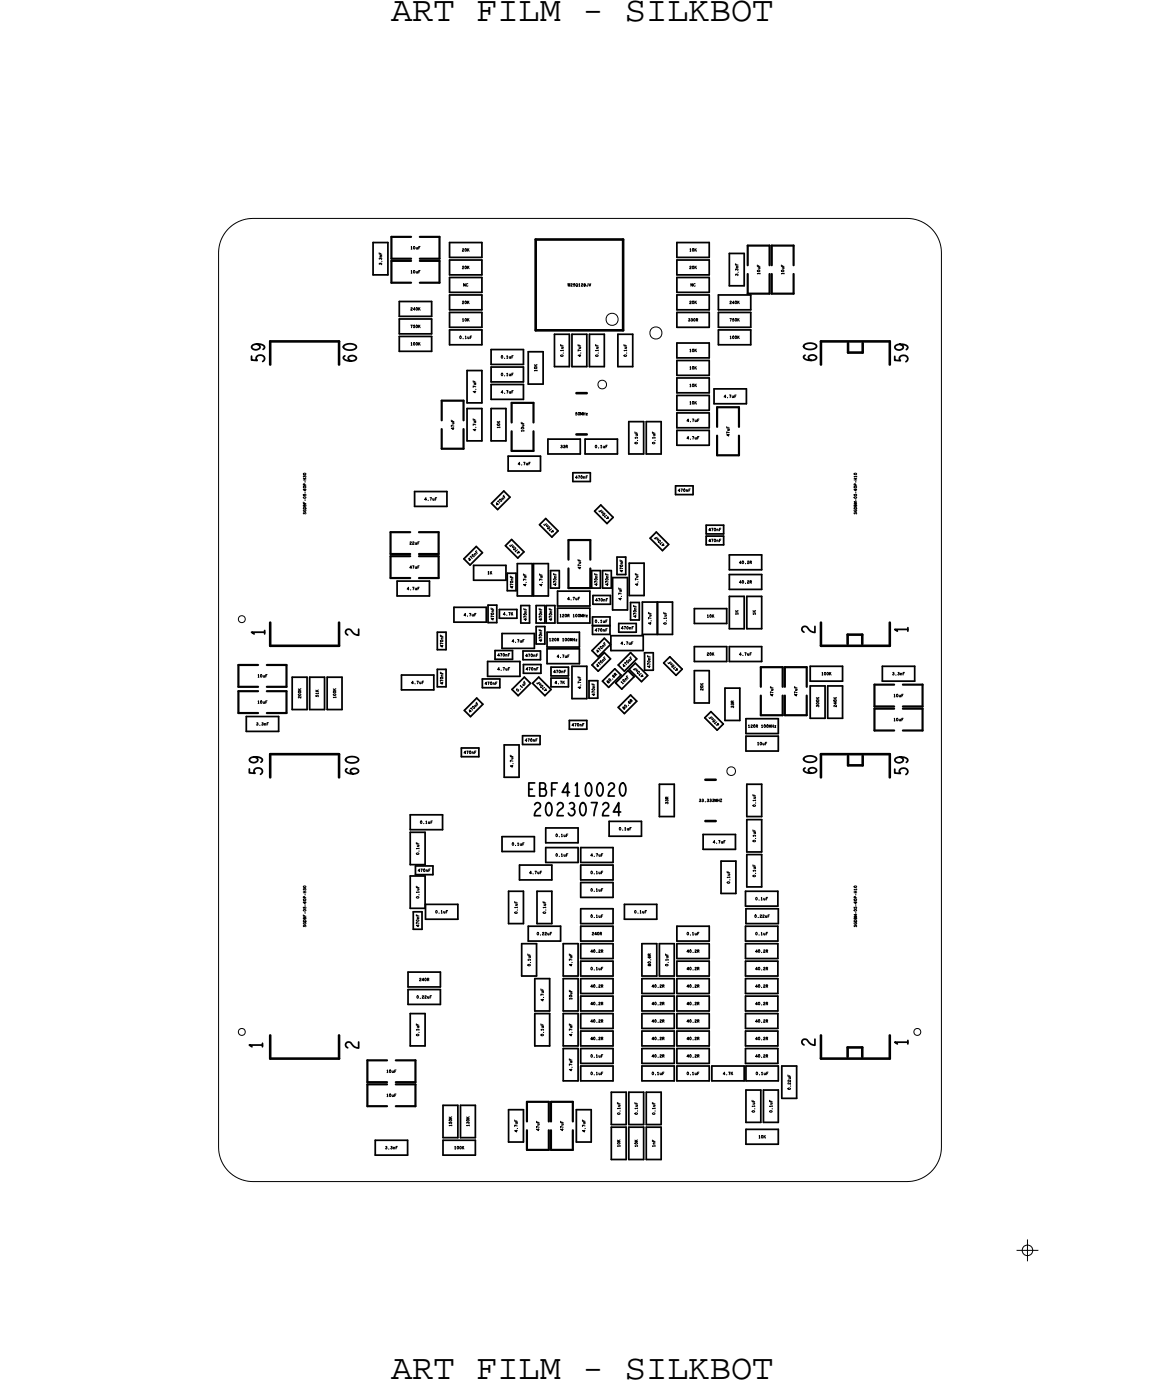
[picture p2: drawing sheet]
<svg xmlns="http://www.w3.org/2000/svg" width="67mm" height="81mm" viewBox="0 0 67 81" stroke-linecap="round" stroke-linejoin="round" font-family="sans-serif">
<defs><g id="words">
<g font-size="2.1">
<text x="22.7" y="1.2">ART FILM - SILKBOT</text>
<text x="22.7" y="80.2">ART FILM - SILKBOT</text>
</g>
<g font-size=".8">
<text x="15.4" y="37" transform="rotate(-90 15.4 37)">1</text>
<text x="52.7" y="36.8" transform="rotate(-90 52.7 36.8)">1</text>
<text x="15.2" y="61" transform="rotate(-90 15.2 61)">1</text>
<text x="52.7" y="60.8" transform="rotate(-90 52.7 60.8)">1</text>
</g>
</g></defs>
<!-- layer: Board Outline -->
<path d="M13.3 13.3l.6-.4 .8-.2h38a2 2 0 0 1 2 2v52a2 2 0 0 1-2 2h-38a2 2 0 0 1-2-2v-52l.1-.7z" fill="none" stroke="#000" stroke-width=".06"/>
<!-- layer: Components -->
<path d="M35.3 18.3l.3-.1 .2 .1 .1 .3-.1 .2-.2 .1-.3-.1-.1-.2zM37.8 19.1l.3-.1 .3 .1 .1 .3-.1 .2-.3 .1-.3-.1v-.2zM13.9 35.9l.2-.1 .1 .1v.2l-.1 .1-.2-.1zM34.8 22.2l.2-.1 .2 .1v.2v.1l-.2 .1-.2-.1-.1-.1zM13.9 59.9l.2-.1 .1 .1v.2l-.1 .1-.2-.1zM42.3 44.7l.2-.1 .2 .1v.1v.2l-.2 .1-.2-.1-.1-.2zM53.1 59.9l.2-.1 .2 .1v.2l-.2 .1-.2-.1z" fill="none" stroke="#000" stroke-width=".06"/>
<g fill="none" stroke="#000" stroke-width=".15">
<path d="M15.7 19.8h4zM15.7 19.8v1.4zM19.7 19.8v1.4zM31.1 13.9h5.1zM31.1 19.2h5.1zM31.1 13.9v5.3zM36.2 13.9v5.3zM47.7 19.8h4zM47.7 19.8v1.4zM49.3 19.9v.6zM50.1 19.9v.6zM51.7 19.8v1.4z"/>
<path d="M15.7 37.5h4zM15.7 36.2v1.3zM19.7 36.2v1.3zM33.5 22.9h.6zM33.5 25.3h.6zM47.7 37.5h4zM47.7 36.2v1.3zM49.2 36.9h.9zM49.2 36.9v.5zM49.3 20.5h.8zM50.1 36.9v.5zM51.7 36.2v1.3z"/>
<path d="M15.7 43.8h4zM15.7 43.8v1.4zM19.7 43.8v1.4zM41 45.3h.6zM41 47.7h.6zM47.7 43.8h4zM47.7 43.8v1.4zM49.3 44.5h.8zM49.3 43.9v.6zM50.1 43.9v.6zM51.7 43.8v1.4zM15.7 61.5h4z"/>
<path d="M15.7 60.2v1.3zM19.7 60.2v1.3zM47.7 61.5h4zM47.7 60.2v1.3zM49.2 60.9h.9zM49.2 60.9v.5zM50.1 60.9v.5zM51.7 60.2v1.3z"/>
</g>
<g fill="none" stroke="#000" stroke-width=".1">
<path d="M21.7 14.1h.8zM21.7 14.1v1.9zM21.7 16h.8zM22.5 14.1v1.9zM23.2 19.6v.8zM23.2 19.6h1.9zM23.2 17.5v.9zM23.2 17.5h1.9zM23.2 18.5h1.9zM23.2 18.5v.9zM23.2 18.4h1.9zM23.2 19.4h1.9z"/>
<path d="M25.1 19.6v.8zM25.1 17.5v.9zM25.1 18.5v.9zM26.1 16.1v.9zM26.1 16.1h1.9zM26.1 17.1h1.9zM26.1 17.1v.9zM26.1 18.2h1.9zM26.1 18.2v.8zM26.1 14.1h1.9zM26.1 14.1v.9zM26.1 15.1h1.9z"/>
<path d="M26.1 15.1v.9zM26.1 19.2h1.9zM26.1 19.2v.8zM26.1 17h1.9zM26.1 18h1.9zM26.1 19h1.9zM26.1 15h1.9zM26.1 16h1.9zM28 16.1v.9zM28 17.1v.9zM28 18.2v.8zM28 14.1v.9z"/>
<path d="M28 15.1v.9zM28 19.2v.8zM32.2 19.4h.9zM32.2 19.4v1.9zM33.1 19.4v1.9zM33.2 19.4h.9zM33.2 19.4v1.9zM34.1 19.4v1.9zM34.2 19.4h.9zM34.2 19.4v1.9zM35.1 19.4v1.9zM35.9 19.4h.9z"/>
<path d="M35.9 19.4v1.9zM36.8 19.4v1.9zM39.3 14.1h1.9zM39.3 14.1v.9zM39.3 15.1v.9zM39.3 15.1h1.9zM39.3 16.1v.9zM39.3 16.1h1.9zM39.3 17.1v.9zM39.3 17.1h1.9zM39.3 18.2h1.9zM39.3 18.2v.8z"/>
<path d="M39.3 19.9h1.9zM39.3 19.9v.9zM39.3 15h1.9zM39.3 16h1.9zM39.3 17h1.9zM39.3 18h1.9zM39.3 19h1.9zM41.2 14.1v.9zM41.2 15.1v.9zM41.2 16.1v.9zM41.2 17.1v.9zM41.2 18.2v.8z"/>
<path d="M41.2 19.9v.9zM41.7 17.1v.9zM41.7 17.1h1.9zM41.7 18.2h1.9zM41.7 18.2v.8zM41.7 19.2v.8zM41.7 19.2h1.9zM41.7 18h1.9zM41.7 19h1.9zM42.4 16.6h.8zM42.4 14.7h.8zM42.4 14.7v1.9z"/>
<path d="M43.2 14.7v1.9zM43.6 17.1v.9zM43.6 18.2v.8zM43.6 19.2v.8zM17 39.4h.8zM17 39.4v1.9zM17.8 39.4v1.9zM18 39.4h.9zM18 39.4v1.9zM18.9 39.4v1.9zM19 39.4h.9zM19 39.4v1.9z"/>
<path d="M19.9 39.4v1.9zM23.1 33.8v.9zM23.1 33.8h1.9zM23.1 34.7h1.9zM23.2 20.4h1.9zM23.3 39.2h1.9zM23.3 39.2v.9zM24.1 29.4h1.9zM24.1 28.6h1.9zM24.1 28.6v.8zM25 33.8v.9zM25.2 39.2v.9z"/>
<path d="M25.4 39.9h.5zM25.4 38.9v1zM25.4 37.8h.5zM25.4 36.8v1zM25.4 38.9h.5zM25.4 36.8h.5zM25.9 38.9v1zM25.9 36.8v1zM26 28.6v.8zM26.1 20h1.9zM26.4 35.3h1.9zM26.4 35.3v.9z"/>
<path d="M26.4 36.2h1.9zM27 32.5l.3 .4zM27.1 25.6h.9zM27.1 23.4h.9zM27.1 23.8h.9zM27.1 23.8v1.8zM27.1 21.5h.9zM27.1 21.5v1.9zM27.3 32.9l.7-.8zM27.5 33.7h1.9zM27.5 32.9v.8zM27.5 32.9h1.9z"/>
<path d="M27.7 31.8l-.7 .7zM27.7 31.8l.3 .3zM28 23.8v1.8zM28 21.5v1.9zM28 40h1zM28 39.5v.5zM28 39.5h1zM28.3 35.3v.9zM28.3 38.5h1.9zM28.3 38.5v.8zM28.3 39.3h1.9zM28.4 36.2h.5z"/>
<path d="M28.4 35.2v1zM28.4 35.2h.5zM28.5 25.6h.9zM28.5 23.8h.9zM28.5 23.8v1.8zM28.5 20.3v.9zM28.5 20.3h1.9zM28.5 21.3v.9zM28.5 21.3h1.9zM28.5 22.4v.8zM28.5 22.4h1.9zM28.5 21.2h1.9z"/>
<path d="M28.5 22.2h1.9zM28.5 23.2h1.9zM28.6 29.3l.3 .3zM28.8 37.8h1zM28.8 37.8v.5zM28.8 38.3h1zM28.9 35.2v1zM28.9 29.6l.7-.7zM29 35.9h1zM29 35.4v.5zM29 35.4h1zM29 39.5v.5z"/>
<path d="M29.2 36.8v.9zM29.2 36.8h1.8zM29.2 37.7h1.8zM29.3 28.5l-.7 .8zM29.3 28.5l.3 .4zM29.4 31.7l.7 .7zM29.4 23.8v1.8zM29.4 32.9v.8zM29.5 34.3h.5zM29.5 33.3v1zM29.5 33.3h.5zM29.5 26.5h1.9z"/>
<path d="M29.5 26.5v.9zM29.5 27.4h1.9zM29.7 31.4l-.3 .3zM29.7 31.4l.7 .7zM29.8 37.8v.5zM30 33.3v1zM30 35.4v.5zM30.1 34.7h.8zM30.1 32.8h.8zM30.1 32.8v1.9zM30.1 32.4l.3-.3zM30.2 38.5v.8z"/>
<path d="M30.3 36.2h.5zM30.3 35.2v1zM30.3 35.2h.5zM30.4 37.9v.5zM30.4 38.4h1zM30.4 37.9h1zM30.4 20.3v.9zM30.4 21.3v.9zM30.4 22.4v.8zM30.4 39.1h1zM30.4 38.6v.5zM30.4 38.6h1z"/>
<path d="M30.5 39.4l-.8 .7zM30.5 39.4l.3 .3zM30.7 22.3h.9zM30.7 20.5h.9zM30.7 20.5v1.8zM30.8 35.2v1zM30.9 32.8v1.9zM30.9 39.7l.8 .7zM31 34.7h.9zM31 32.8h.9zM31 32.8v1.9zM31 36.8v.9z"/>
<path d="M31.2 37.4h.5zM31.2 36.4v1zM31.2 36.2h.5zM31.2 35.2v1zM31.2 36.4h.5zM31.2 35.2h.5zM31.3 39.4l-.4 .3zM31.3 39.4l.7 .7zM31.3 30.5l.8 .7zM31.4 26.5v.9zM31.4 37.9v.5zM31.4 38.6v.5z"/>
<path d="M31.6 20.5v1.8zM31.7 36.4v1zM31.7 35.2v1zM31.7 30.1l-.4 .4zM31.7 30.1l.7 .8zM31.7 36.2h.5zM31.7 35.2h.5zM31.8 36.8v.8zM31.8 36.8h1.9zM31.8 37.7v.9zM31.8 37.7h1.9zM31.8 37.6h1.9z"/>
<path d="M31.8 38.6h1.9zM31.8 25.5v.9zM31.8 25.5h1.9zM31.8 26.4h1.9zM31.9 32.8v1.9zM32 34.2h.5zM32 33.2v1zM32 33.2h.5zM32 39.9h1zM32 39.4v.5zM32 39.3h1zM32 38.8v.5z"/>
<path d="M32 39.4h1zM32 38.8h1zM32.1 31.2l.3-.3zM32.2 21.3h.9zM32.2 35.2v1zM32.4 35.4h1.9zM32.4 35.4v.8zM32.4 34.4v.8zM32.4 34.4h1.9zM32.4 36.2h1.9zM32.4 35.2h1.9zM32.5 33.2v1z"/>
<path d="M33 39.4v.5zM33 38.8v.5zM33.2 21.3h.9zM33.2 38.7h.9zM33.2 38.7v1.9zM33.3 28h1zM33.3 27.5v.5zM33.3 27.5h1zM33.7 36.8v.8zM33.7 37.7v.9zM33.7 25.5v.9zM34 25.5h1.9z"/>
<path d="M34 25.5v.9zM34 26.4h1.9zM34.1 38.7v1.9zM34.2 39.6v1zM34.2 39.6h.5zM34.2 21.3h.9zM34.3 35.4v.8zM34.3 34.4v.8zM34.3 27.5v.5zM34.4 34.2h.5zM34.4 33.2v1zM34.4 33.2h.5z"/>
<path d="M34.4 37.8l.4 .4zM34.4 38.7l.4 .3zM34.4 35.9h1zM34.4 36.4h1zM34.4 35.9v.5zM34.4 36.9h1zM34.4 36.4v.5zM34.5 35.1h1zM34.5 34.6v.5zM34.5 34.6h1zM34.5 29.7l.8 .7zM34.7 39.6v1z"/>
<path d="M34.8 38.2l.7-.7zM34.8 39l.7-.7zM34.9 33.2v1zM34.9 29.4l-.4 .3zM34.9 29.4l.7 .7zM35 39.6l.4 .4zM35 34.2h.5zM35 33.2v1zM35 33.2h.5zM35.1 37.1l-.7 .7zM35.1 37.9l-.7 .8zM35.1 37.1l.4 .4z"/>
<path d="M35.1 37.9l.4 .4zM35.3 30.4l.3-.3zM35.4 40l.7-.8zM35.4 35.9v.5zM35.4 36.4v.5zM35.5 34.6v.5zM35.5 37h1.9zM35.5 37v.8zM35.5 37.8h1.9zM35.5 33.2v1zM35.6 35.5h.9zM35.6 33.6h.9z"/>
<path d="M35.6 33.6v1.9zM35.7 38.9l-.7 .7zM35.7 38.9l.4 .3zM35.8 39.7l.3 .4zM35.8 33.4h.6zM35.8 32.4v1zM35.8 32.4h.6zM35.9 25.5v.9zM35.9 21.3h.9zM35.9 38.7l.4 .3zM36 36.3v.5zM36 36.8h1z"/>
<path d="M36 36.3h1zM36.3 39l.7-.7zM36.4 32.4v1zM36.5 33.6v1.9zM36.5 39l-.7 .7zM36.5 39l.3 .3zM36.5 26.4h.9zM36.5 24.5h.9zM36.5 24.5v1.9zM36.6 38.9l.7 .7zM36.6 34.6h.8zM36.6 32.7h.8z"/>
<path d="M36.6 32.7v1.9zM36.6 36h.5zM36.6 35v1zM36.6 35h.5zM36.6 37.9l-.7 .8zM36.6 37.9l.4 .4zM36.9 38.6l-.3 .3zM36.9 38.6l.7 .7zM37 36.3v.5zM37.1 35v1zM37.3 39.6l.3-.3zM37.3 36.9h.9z"/>
<path d="M37.3 35h.9zM37.3 35v1.9zM37.4 37v.8zM37.4 24.5v1.9zM37.4 32.7v1.9zM37.4 39h.6zM37.4 38v1zM37.4 38h.6zM37.6 24.5h.8zM37.6 24.5v1.9zM37.6 26.4h.8zM37.8 31.3l.7 .7z"/>
<path d="M38 38v1zM38.1 30.9l-.3 .4zM38.1 30.9l.8 .8zM38.2 35v1.9zM38.2 36.9h.9zM38.2 35h.9zM38.4 24.5v1.9zM38.5 32l.4-.3zM38.6 38.5l.7 .8zM38.9 38.2l-.3 .3zM38.9 38.2l.7 .7zM39.1 35v1.9z"/>
<path d="M39.3 28.8h1zM39.3 28.2v.6zM39.3 28.2h1zM39.3 39.3l.3-.4zM39.3 23h1.9zM39.3 23v.9zM39.3 22h1.9zM39.3 22v.8zM39.3 21h1.9zM39.3 21v.8zM39.3 25h1.9zM39.3 25v.9z"/>
<path d="M39.3 24h1.9zM39.3 24v.9zM39.3 23.9h1.9zM39.3 22.8h1.9zM39.3 21.8h1.9zM39.3 20.8h1.9zM39.3 25.9h1.9zM39.3 24.9h1.9zM40.3 28.2v.6zM40.3 37.6v.9zM40.3 37.6h1.9zM40.3 39h.9z"/>
<path d="M40.3 39v1.9zM40.3 35.4v.9zM40.3 35.4h1.9zM40.3 38.5h1.9zM40.3 36.3h1.9zM41 30.5v.5zM41 31h1zM41 31.2v.5zM41 31.7h1zM41 30.5h1zM41 31.2h1zM41.2 39v1.9z"/>
<path d="M41.2 23v.9zM41.2 22v.8zM41.2 21v.8zM41.2 25v.9zM41.2 24v.9zM41.5 22.6v.9zM41.5 22.6h1.9zM41.5 23.5h1.9zM41.7 20h1.9zM42 30.5v.5zM42 31.2v.5zM42.2 37.6v.9z"/>
<path d="M42.2 35.4v.9zM42.4 36.6h.8zM42.4 33.4v.9zM42.4 33.4h1.9zM42.4 32.3v.8zM42.4 32.3h1.9zM42.4 34.7h.8zM42.4 34.7v1.9zM42.4 37.6h1.9zM42.4 37.6v.9zM42.4 34.3h1.9zM42.4 33.1h1.9z"/>
<path d="M42.4 38.5h1.9zM43.2 34.7v1.9zM43.4 22.6v.9zM43.4 36.6h.9zM43.4 34.7h.9zM43.4 34.7v1.9zM44.3 33.4v.9zM44.3 32.3v.8zM44.3 34.7v1.9zM44.3 37.6v.9zM47.1 39.9h.8zM47.1 39.9v1.9z"/>
<path d="M47.1 38.7h1.9zM47.1 38.7v.9zM47.1 39.6h1.9zM47.9 39.9v1.9zM48.1 39.9h.9zM48.1 39.9v1.9zM49 38.7v.9zM49 39.9v1.9zM51.3 38.7h1.8zM51.3 38.7v.9zM51.3 39.6h1.8zM53.1 38.7v.9z"/>
<path d="M14.3 41.7v.8zM14.3 41.7h1.9zM14.3 42.5h1.9zM16.2 41.7v.8zM17 41.3h.8zM18 41.3h.9zM19 41.3h.9zM23.3 40.1h1.9zM23.7 56.5h1.9zM23.7 56.5v.9zM23.7 57.5h1.9zM23.7 57.5v.9z"/>
<path d="M23.7 57.4h1.9zM23.7 58.4h1.9zM23.8 52.8h.9zM23.8 50.3h.9zM23.8 50.9h.9zM23.8 50.9v1.9zM23.8 47.4h1.9zM23.8 47.4v.8zM23.8 48.4h.9zM23.8 48.4v1.9zM23.8 58.9h.9zM23.8 58.9v1.9z"/>
<path d="M23.8 48.2h1.9zM24 54h.5zM24 53v1zM24 53h.5zM24.1 50.3h1.1zM24.1 50.3v.6zM24.1 50.9h1.1zM24.5 53v1zM24.7 50.9v1.9zM24.7 48.4v1.9zM24.7 58.9v1.9zM24.7 52.6h1.9z"/>
<path d="M24.7 52.6v.8zM24.7 53.4h1.9zM25.2 50.3v.6zM25.6 56.5v.9zM25.6 57.5v.9zM25.7 47.4v.8zM26.6 52.6v.8zM26.8 44h1zM26.8 43.5v.5zM26.8 43.5h1zM27 41.3l.3 .4zM27.3 41.7l.8-.8z"/>
<path d="M27.7 40.6l-.7 .7zM27.7 40.6l.4 .3zM27.8 43.5v.5zM29.2 48.6h1.8zM29.2 48.6v.9zM29.2 49.5h1.8zM29.3 45.2h.9zM29.3 43.3h.9zM29.3 43.3v1.9zM29.6 53.7h.8zM29.6 51.8h.8zM29.6 51.8v1.9z"/>
<path d="M29.7 40.1l.4 .3zM30.1 40.4l.7-.7zM30.2 43.3v1.9zM30.2 50.3v.9zM30.2 50.3h1.9zM30.2 51.2h1.9zM30.3 56.7h.9zM30.3 54.9h.9zM30.3 54.9v1.8zM30.4 42.8v.5zM30.4 43.3h1zM30.4 42.8h1z"/>
<path d="M30.4 51.8v1.9zM30.7 54.7h1.9zM30.7 53.9h1.9zM30.7 53.9v.8zM31 48.6v.9zM31.1 58.9h.8zM31.1 58.9v1.9zM31.1 56.9h.8zM31.1 56.9v1.9zM31.1 58.8h.8zM31.2 54.9v1.8zM31.2 51.8h.9z"/>
<path d="M31.2 51.8v1.9zM31.2 53.7h.9zM31.4 42.8v.5zM31.7 40.4l.3-.3zM31.7 48.1v.9zM31.7 48.1h1.9zM31.7 49.3v.8zM31.7 49.3h1.9zM31.7 49h1.9zM31.7 50.1h1.9zM31.9 58.9v1.9zM31.9 56.9v1.9z"/>
<path d="M32.1 51.8v1.9zM32.1 50.3v.9zM32.6 53.9v.8zM32.7 58.8h.9zM32.7 56.7h.9zM32.7 56.9h.9zM32.7 56.9v1.9zM32.7 54.9h.9zM32.7 54.9v1.8zM32.7 58.9h.9zM32.7 58.9v1.9zM33.1 41.9v.5z"/>
<path d="M33.1 42.4h1zM33.1 41.9h1zM33.2 40.6h.9zM33.6 56.9v1.9zM33.6 54.9v1.8zM33.6 58.9v1.9zM33.6 48.1v.9zM33.6 49.3v.8zM33.7 55.7h1.9zM33.7 57.8h1.9zM33.7 54.7h1.9zM33.7 59.8h1.9z"/>
<path d="M33.7 58.8h1.9zM33.7 56.7h1.9zM33.7 51.2h1.9zM33.7 52.2h1.9zM33.7 53.7h1.9zM33.7 50.1h1.9zM33.7 54.9v.8zM33.7 54.9h1.9zM33.7 56.9v.9zM33.7 56.9h1.9zM33.7 53.9h1.9zM33.7 53.9v.8z"/>
<path d="M33.7 59.9v.9zM33.7 59.9h1.9zM33.7 58.9v.9zM33.7 58.9h1.9zM33.7 57.9v.9zM33.7 57.9h1.9zM33.7 55.9v.8zM33.7 55.9h1.9zM33.7 50.3h1.9zM33.7 50.3v.9zM33.7 51.3h1.9zM33.7 51.3v.9z"/>
<path d="M33.7 52.8h1.9zM33.7 52.8v.9zM33.7 49.3h1.9zM33.7 49.3v.8zM34.1 41.9v.5zM34.2 40.6h.5zM35.4 47.8h1.9zM35.4 47.8v.8zM35.4 48.6h1.9zM35.6 54.9v.8zM35.6 56.9v.9zM35.6 53.9v.8z"/>
<path d="M35.6 59.9v.9zM35.6 58.9v.9zM35.6 57.9v.9zM35.6 55.9v.8zM35.6 50.3v.9zM35.6 51.3v.9zM35.6 52.8v.9zM35.6 49.3v.8zM35.9 41.1l.4 .4zM36.1 40.1l.7-.8zM36.3 41.5l.7-.7zM36.3 52.6h1.9z"/>
<path d="M36.3 52.6v.8zM36.3 53.4h1.9zM36.6 40.4l-.7 .7zM36.6 40.4l.4 .4zM37.3 47.8v.8zM37.3 54.9h.9zM37.3 54.9v1.8zM37.3 57.9h1.9zM37.3 57.9v.9zM37.3 59.9h1.9zM37.3 59.9v.9zM37.3 56.9h1.9z"/>
<path d="M37.3 56.9v.9zM37.3 58.9h1.9zM37.3 58.9v.9zM37.3 58.8h1.9zM37.3 57.8h1.9zM37.3 59.8h1.9zM37.3 56.7h.9zM38.2 54.9v1.8zM38.2 52.6v.8zM38.3 47.5h.9zM38.3 56.7h.9zM38.3 45.6h.9z"/>
<path d="M38.3 45.6v1.9zM38.3 54.9h.9zM38.3 54.9v1.8zM39.2 57.9v.9zM39.2 59.9v.9zM39.2 56.9v.9zM39.2 58.9v.9zM39.2 45.6v1.9zM39.2 54.9v1.8zM39.3 56.9v.9zM39.3 56.9h1.9zM39.3 55.9v.8z"/>
<path d="M39.3 55.9h1.9zM39.3 54.9v.8zM39.3 54.9h1.9zM39.3 57.9v.9zM39.3 57.9h1.9zM39.3 59.9v.9zM39.3 59.9h1.9zM39.3 58.9v.9zM39.3 58.9h1.9zM39.3 53.9h1.9zM39.3 53.9v.8zM39.3 57.8h1.9z"/>
<path d="M39.3 56.7h1.9zM39.3 55.7h1.9zM39.3 58.8h1.9zM39.3 59.8h1.9zM39.3 54.7h1.9zM40.3 40.9h.9zM40.9 48.5h1.8zM40.9 48.5v.9zM40.9 49.4h1.8zM40.9 41.7l.8 .8zM41.2 56.9v.9zM41.2 55.9v.8z"/>
<path d="M41.2 54.9v.8zM41.2 57.9v.9zM41.2 59.9v.9zM41.2 58.9v.9zM41.2 53.9v.8zM41.3 41.4l-.4 .3zM41.3 41.4l.7 .7zM41.7 42.5l.3-.4zM41.9 51.9h.9zM41.9 50.1h.9zM41.9 50.1v1.8zM42.1 41.9h.9z"/>
<path d="M42.1 40h.9zM42.1 40v1.9zM42.7 48.5v.9zM42.8 50.1v1.8zM43 40v1.9zM43.3 54.9h1.9zM43.3 54.9v.8zM43.3 55.9h1.9zM43.3 55.9v.8zM43.3 56.9h1.9zM43.3 56.9v.9zM43.3 59.9h1.9z"/>
<path d="M43.3 59.9v.9zM43.3 58.9h1.9zM43.3 58.9v.9zM43.3 57.9h1.9zM43.3 57.9v.9zM43.3 53.9h1.9zM43.3 53.9v.8zM43.3 51.8v.9zM43.3 51.8h1.9zM43.3 55.7h1.9zM43.3 56.7h1.9zM43.3 57.8h1.9z"/>
<path d="M43.3 59.8h1.9zM43.3 58.8h1.9zM43.3 54.7h1.9zM43.3 52.7h1.9zM43.3 41.8v.9zM43.3 41.8h1.9zM43.3 42.8v.9zM43.3 42.8h1.9zM43.3 52.8v.9zM43.3 52.8h1.9zM43.3 42.7h1.9zM43.3 43.7h1.9z"/>
<path d="M43.3 53.7h1.9zM43.4 47.5h.9zM43.4 49.5h.9zM43.4 51.6h.9zM43.4 45.6h.9zM43.4 45.6v1.9zM43.4 47.7h.9zM43.4 47.7v1.8zM43.4 49.7h.9zM43.4 49.7v1.9zM44.3 45.6v1.9zM44.3 47.7v1.8z"/>
<path d="M44.3 49.7v1.9zM45.2 54.9v.8zM45.2 55.9v.8zM45.2 56.9v.9zM45.2 59.9v.9zM45.2 58.9v.9zM45.2 57.9v.9zM45.2 53.9v.8zM45.2 51.8v.9zM45.2 41.8v.9zM45.2 42.8v.9zM45.2 52.8v.9z"/>
<path d="M47.1 41.8h.8zM48.1 41.8h.9zM21.8 66.3v.9zM21.8 66.3h1.9zM21.8 67.2h1.9zM23.7 66.3v.9zM23.8 60.8h.9zM25.7 66.1h.9zM25.7 64.3h.9zM25.7 64.3v1.8zM25.7 66.3v.9zM25.7 66.3h1.9z"/>
<path d="M25.7 67.2h1.9zM26.6 64.3v1.8zM26.8 66.1h.8zM26.8 64.3h.8zM26.8 64.3v1.8zM27.6 64.3v1.8zM27.6 66.3v.9zM29.6 66.4h.8zM29.6 64.5h.8zM29.6 64.5v1.9zM30.4 64.5v1.9zM31.1 60.8h.8z"/>
<path d="M32.7 62.8h.9zM32.7 60.8h.9zM32.7 61h.9zM32.7 61v1.8zM33.5 66.4h.9zM33.5 64.5h.9zM33.5 64.5v1.9zM33.6 61v1.8zM33.7 60.8h1.9zM33.7 61.8h1.9zM33.7 62.8h1.9zM33.7 61v.8z"/>
<path d="M33.7 61h1.9zM33.7 62v.8zM33.7 62h1.9zM34.4 64.5v1.9zM35.5 67.4h.9zM35.5 65.4h.9zM35.5 65.5h.9zM35.5 65.5v1.9zM35.5 63.5h.9zM35.5 63.5v1.9zM35.6 61v.8zM35.6 62v.8z"/>
<path d="M36.4 65.5v1.9zM36.4 63.5v1.9zM36.5 67.4h.9zM36.5 65.4h.9zM36.5 65.5h.9zM36.5 65.5v1.9zM36.5 63.5h.9zM36.5 63.5v1.9zM37.3 61h1.9zM37.3 61v.8zM37.3 62h1.9zM37.3 62v.8z"/>
<path d="M37.3 61.8h1.9zM37.3 60.8h1.9zM37.3 62.8h1.9zM37.4 65.5v1.9zM37.4 63.5v1.9zM37.6 65.5h.8zM37.6 65.5v1.9zM37.6 63.5h.8zM37.6 63.5v1.9zM37.6 67.4h.8zM37.6 65.4h.8zM38.4 65.5v1.9z"/>
<path d="M38.4 63.5v1.9zM39.2 61v.8zM39.2 62v.8zM39.3 61v.8zM39.3 61h1.9zM39.3 62v.8zM39.3 62h1.9zM39.3 61.8h1.9zM39.3 60.8h1.9zM39.3 62.8h1.9zM41.2 61v.8zM41.2 62v.8z"/>
<path d="M41.4 62h1.8zM41.4 62v.8zM41.4 62.8h1.8zM43.2 62v.8zM43.3 61h1.9zM43.3 61v.8zM43.3 61.8h1.9zM43.3 60.8h1.9zM43.3 65.3h.9zM43.3 65.7v.8zM43.3 65.7h1.9zM43.3 63.4h.9z"/>
<path d="M43.3 63.4v1.9zM43.3 62h1.9zM43.3 62v.8zM43.3 66.5h1.9zM43.3 62.8h1.9zM44.2 63.4v1.9zM44.4 65.3h.8zM44.4 63.4h.8zM44.4 63.4v1.9zM45.2 61v.8zM45.2 65.7v.8zM45.2 63.4v1.9z"/>
<path d="M45.2 62v.8zM45.4 63.9h.9zM45.4 62h.9zM45.4 62v1.9zM46.3 62v1.9z"/>
</g>
<g fill="none" stroke="#000" stroke-width=".13">
<path d="M22.7 15.2h1.2zM22.7 15.2v1.2zM22.7 13.8h1.2zM22.7 13.8v1.2zM22.7 16.4h1.2zM22.7 15h1.2zM24.4 16.4h1.1zM24.4 15h1.1zM24.4 15.2h1.1zM24.4 13.8h1.1zM25.5 15.2v1.2zM25.5 13.8v1.2z"/>
<path d="M43.4 17.1h1.3zM43.4 14.3h1.3zM43.4 14.3v1.1zM43.4 15.9v1.2zM44.7 15.9v1.2zM44.7 14.3v1.1zM44.8 14.3h1.3zM44.8 14.3v1.1zM44.8 15.9v1.2zM44.8 17.1h1.3zM46.1 15.9v1.2zM46.1 14.3v1.1z"/>
<path d="M13.9 38.7v1.2zM13.9 38.7h1.1zM13.9 39.9h1.1zM15.5 39.9h1.1zM15.5 38.7h1.1zM16.6 38.7v1.2zM22.7 32.3h1.1zM22.7 32.3v1.3zM22.7 30.9v1.3zM22.7 30.9h1.1zM22.7 33.6h1.1zM22.7 32.2h1.1z"/>
<path d="M24.3 33.6h1.2zM24.3 32.2h1.2zM24.3 32.3h1.2zM24.3 30.9h1.2zM25.5 32.3v1.3zM25.5 30.9v1.3zM25.7 23.3h1.2zM25.7 23.3v1.1zM25.7 24.9v1.2zM25.7 26.1h1.2zM26.9 24.9v1.2zM26.9 23.3v1.1z"/>
<path d="M29.7 23.4h1.3zM29.7 23.4v1.2zM29.7 25.1v1.1zM29.7 26.2h1.3zM31 25.1v1.1zM31 23.4v1.2zM33 31.4h1.3zM33 31.4v1.1zM33 33.1v1.1zM33 34.2h1.3zM34.3 33.1v1.1zM34.3 31.4v1.1z"/>
<path d="M41.7 23.7h1.2zM41.7 23.7v1.1zM41.7 25.3v1.2zM41.7 26.5h1.2zM42.9 25.3v1.2zM42.9 23.7v1.1zM44.2 38.8h1.3zM44.2 38.8v1.1zM45.5 38.8v1.1zM45.6 38.8h1.3zM45.6 38.8v1.1zM46.9 38.8v1.1z"/>
<path d="M50.8 39.8h1.2zM50.8 39.8v1.3zM52.5 39.8h1.1zM53.6 39.8v1.3zM13.9 40.2v1.3zM13.9 40.2h1.1zM13.9 41.5h1.1zM15.5 41.5h1.1zM15.5 40.2h1.1zM16.6 40.2v1.3zM44.2 40.4v1.2zM44.2 41.6h1.3z"/>
<path d="M45.5 40.4v1.2zM45.6 40.4v1.2zM45.6 41.6h1.3zM46.9 40.4v1.2zM50.8 41.2h1.2zM50.8 41.2v1.3zM50.8 42.5h1.2zM50.8 41.1h1.2zM52.5 41.2h1.1zM52.5 42.5h1.1zM52.5 41.1h1.1zM53.6 41.2v1.3z"/>
<path d="M21.3 64.3h1.2zM21.3 62.9h1.2zM21.3 63v1.3zM21.3 63h1.2zM21.3 61.7v1.2zM21.3 61.7h1.2zM23 63h1.1zM23 61.7h1.1zM23 64.3h1.1zM23 62.9h1.1zM24.1 63v1.3zM24.1 61.7v1.2z"/>
<path d="M30.6 66.9h1.3zM30.6 64.1h1.3zM30.6 64.1v1.1zM30.6 65.7v1.2zM31.9 65.7v1.2zM31.9 64.1v1.1zM32 64.1h1.3zM32 64.1v1.1zM32 65.7v1.2zM32 66.9h1.3zM33.3 65.7v1.2zM33.3 64.1v1.1z"/>
</g>
<!-- layer: Text -->
<g fill="none" stroke="#000" stroke-width=".1">
<path d="M14.6 20.7v.2l.3 .1a.21 .21 0 0 1 .1-.3 .21 .21 0 0 1 .3 0 .21 .21 0 0 1 0 .3M14.9 20l.2 .1a.22 .22 0 0 1-.2 .2 .22 .22 0 0 1-.3-.2 .53 .53 0 0 1 .8 .1l-.1 .1M15.4 36.8h-.8l.2 .1M20 20.1a.53 .53 0 0 1 .7 .1 .48 .48 0 0 1-.8 0zM20 20.7a.41 .41 0 0 0 .3 .3 .41 .41 0 0 0 .4-.1 .22 .22 0 0 0-.2-.2 .22 .22 0 0 0-.2 .2l.1 .1M20.8 36.6v.3h-.2l-.2-.3a.18 .18 0 0 0-.3 .1 .18 .18 0 0 0 .1 .2M46.7 20.1a.53 .53 0 0 1 .7 0 .48 .48 0 0 1-.7 0zM46.8 20.7h-.1a.41 .41 0 0 0 .3 .3 .41 .41 0 0 0 .4-.1 .22 .22 0 0 0-.2-.3 .22 .22 0 0 0-.2 .2l.1 .2M47.3 36.4v.4l-.2-.1-.2-.2a.18 .18 0 0 0-.3 0 .18 .18 0 0 0 .1 .3M52 20.7v.2l.3 .1a.21 .21 0 0 1 .1-.3 .21 .21 0 0 1 .3 0 .21 .21 0 0 1-.1 .3M52.3 20l.2 .1a.22 .22 0 0 1-.3 .3 .22 .22 0 0 1-.2-.3 .53 .53 0 0 1 .7 .1v.1M52.7 36.6h-.7l.1 .1"/>
<path d="M14.5 44.7v.2l.3 .1a.21 .21 0 0 1 .1-.3 .21 .21 0 0 1 .3 0 .21 .21 0 0 1-.1 .3M14.8 44l.2 .1a.22 .22 0 0 1-.3 .2 .22 .22 0 0 1-.2-.2 .53 .53 0 0 1 .7 .1v.1M20.1 44.1a.53 .53 0 0 1 .7 .1 .48 .48 0 0 1-.7 0zM20.2 44.7h-.1a.41 .41 0 0 0 .3 .3 .41 .41 0 0 0 .4-.1 .22 .22 0 0 0-.2-.2 .22 .22 0 0 0-.2 .2l.1 .1M30.7 45.9h.2M31.1 46.8a.18 .18 0 0 1 .2-.1 .18 .18 0 0 1 .1 .3l-.3 .2-.1 .2h.4M31.1 45.5h-.4v.8h.4M31.4 45.9h.3l.1 .2-.2 .2h-.2v-.8l.2 .1 .1 .1-.1 .2M31.8 46.7a.38 .38 0 0 1 .2 .6v.1a.38 .38 0 0 1-.2-.6zM32.1 45.9h.2M32.4 45.5h-.3v.8M32.4 46.8a.18 .18 0 0 1 .2-.1 .18 .18 0 0 1 .1 .3l-.3 .2v.2h.3"/>
<path d="M33.1 46.7a.17 .17 0 0 1 .3 .1 .17 .17 0 0 1-.1 .2M33.1 46.1h-.4l.3-.6v.8M33.2 47a.2 .2 0 0 1 .2 .2 .2 .2 0 0 1-.1 .2 .2 .2 0 0 1-.3-.1M33.4 46.3h.2M33.4 45.7l.1-.2v.8M33.8 46.7a.38 .38 0 0 1 .2 .6l-.1 .1a.38 .38 0 0 1-.2-.6zM34.1 45.5a.38 .38 0 0 1 .2 .7v.1a.38 .38 0 0 1-.2-.7zM34.4 46.7h.3l-.2 .7M34.8 45.5a.38 .38 0 0 1 .2 .7l-.1 .1a.38 .38 0 0 1-.2-.7zM35 46.8a.18 .18 0 0 1 .3-.1 .18 .18 0 0 1 0 .3l-.2 .2-.1 .2h.4M35.4 45.6a.18 .18 0 0 1 .2-.1 .18 .18 0 0 1 .1 .3l-.3 .2-.1 .3h.4M36.1 47.2h-.5l.4-.5v.7"/>
<path d="M36.1 45.5a.38 .38 0 0 1 .2 .7l-.1 .1a.38 .38 0 0 1-.1-.7zM46.7 44.1a.53 .53 0 0 1 .7 0 .48 .48 0 0 1-.7 0zM46.8 44.7h-.1a.41 .41 0 0 0 .3 .3 .41 .41 0 0 0 .4-.1 .22 .22 0 0 0-.2-.3 .22 .22 0 0 0-.2 .2l.1 .2M52 44.7v.2l.3 .1a.21 .21 0 0 1 .1-.3 .21 .21 0 0 1 .3 0 .21 .21 0 0 1-.1 .3M52.3 44l.2 .1a.22 .22 0 0 1-.3 .3 .22 .22 0 0 1-.2-.3 .53 .53 0 0 1 .7 .1v.1M15.2 60.8h-.7l.1 .1M20.8 60.6v.3h-.2l-.2-.3a.18 .18 0 0 0-.3 .1 .18 .18 0 0 0 .1 .2M47.3 60.4v.4l-.2-.1-.2-.2a.18 .18 0 0 0-.3 0 .18 .18 0 0 0 .1 .3M52.7 60.6h-.7l.1 .1"/>
</g>
<g fill="none" stroke="#000" stroke-width=".06">
<path d="M22 14.7v.1h.2M22.1 14.9h.1M22.1 15h.1v.1M22.1 15.4l.1-.1v.1M22.1 15l-.1 .1M22.1 15.3l-.1 .1M22.1 14.7v.1M22.2 15.2h.1M22.2 14.9h-.1M23.9 18.9h.1l-.1 .2M23.9 17.9h.1l-.1 .1h.1M23.9 19.9v.2"/>
<path d="M23.9 15.8v.1M23.9 14.4v.1M23.9 15.9h.1M23.9 14.5h.1M24.1 18.9l-.1 .1h.1h-.1M24.1 18h-.1l.1-.1v.1M24.2 15.8h.1M24.2 14.4l.1 .1M24.3 14.4v.1M24.3 15.8v.1M24.3 17.9v.1M24.3 18.9v.2"/>
<path d="M24.3 19.9v.2M24.3 15.8h.1M24.3 14.4h.1M24.4 20v.1M24.4 19v.1M24.4 17.9v.1M24.4 19.9l-.1 .1M24.4 18.9l-.1 .1M24.4 17.9l-.1 .1M24.4 15.7h-.1v.2M24.4 14.3h-.1v.2M26.9 15.5h.1l-.1 .1h.1"/>
<path d="M26.9 14.5h.1l-.1 .1h.1M26.9 17.5h.1l-.1 .2h.1M26.9 18.6v.1M26.9 18.7h.1M26.9 19.7h.1M27 16.5v.1l-.1-.1v.1M27 19.7h.1M27 19.6l.1 .1M27.2 14.5v.1M27.2 15.5v.1M27.2 17.5v.2M27.2 18.5v.2"/>
<path d="M27.2 19.6v.1M27.2 16.5l-.1 .1h.1M27.2 15.5l.1 .1M27.2 14.5l.1 .1M27.2 17.6l.1 .1M27.2 18.6l.1 .1M27.2 17.5v.1M27.2 18.5v.1M27.3 19.6h.1M27.4 19.5h-.1v.2M33 16.5v.1l.1-.1M33.2 16.5h.1l-.1 .1h.1"/>
<path d="M33.4 16.5l-.1 .1h.1h-.1M33.5 16.6h.1M33.6 16.6h.1M33.6 16.5l.1 .1M33.8 16.5h.1l-.1 .1h.1M33.9 16.5l.1 .1zM34.2 16.5v.1h-.1M34.2 16.5l.1 .1v-.1M40 18.5l.1 .1h-.1M40.1 17.5h.1l-.1 .2h.1M40.1 15.5h.1l-.1 .1h.1M40.1 14.5v.1"/>
<path d="M40.1 14.6h.1M40.2 18.5v.1h-.1M40.2 16.5v.1l-.1-.1v.1M40.4 14.5v.1M40.4 15.5v.1M40.4 17.5v.2M40.4 16.5l-.1 .1h.1M40.4 17.6l.1 .1M40.4 15.5l.1 .1M40.4 14.5l.1 .1M40.5 18.6v-.1v.2M40.5 17.5l-.1 .1"/>
<path d="M40.5 15.5l-.1 .1M40.5 14.5l-.1 .1M40.5 18.6v.1M42.4 18.5h.1l-.1 .2M42.4 17.5h.1l-.1 .2h.1M42.4 19.7h.1M42.4 19.6l.1 .1M42.6 18.5v.1v.1M42.7 17.6h-.1v-.1v.2M42.7 15.3v.1h.2M42.8 15.6h.1M42.8 15.7l.1-.1v.1"/>
<path d="M42.8 16l.1-.1v.1M42.8 15.7h-.1M42.8 16h-.1M42.8 15.4h.1M42.9 17.5v.2M42.9 18.5v.2M42.9 19.5v.2M42.9 15.8h.1M42.9 15.5l-.1 .1M42.9 19.6l.1 .1M42.9 18.6l.1 .1M42.9 17.6l.1 .1"/>
<path d="M42.9 19.5v.1M42.9 18.5v.1M42.9 17.5v.1M44 15.4v.1h.2M44.1 15.6h.1M44.1 15.4v.1M44.2 15.9h-.2M44.2 15.9h.1M45.4 15.4v.1h.2M45.5 15.6h.1M45.5 15.4v.1M45.6 15.9h-.2"/>
<path d="M45.6 15.9h.1M15 39.3v.1M15 39.4h.1M15.3 39.3h.1M15.4 39.3v.1M15.4 39.3h.1M15.5 39.2h-.1v.2M17.6 29.2v.1h.2M17.6 27.9h.2M17.6 27.8h.2M17.6 28.7l.1 .1 .1-.1v.1M17.6 29.6l.1 .1h.1h-.1"/>
<path d="M17.6 29.5l.2 .1h-.2zM17.6 28.4l.1 .1h.1l-.1-.1v.1M17.6 29.8l.1 .1 .1-.1v.1M17.7 27.7h.1l-.1 .1M17.7 27.7h-.1M17.7 29.4h-.1h.2h-.1M17.7 29.2v.1M17.7 27.8v.1M17.7 28.2l-.1-.1v.1h.2M17.7 28h.1M17.7 28.6v.1M17.7 29.1h.1"/>
<path d="M23.8 34.3h-.1v-.2v.2M23.8 31.5h.1l-.1 .2h.1M23.9 34.3h.1M23.9 20.1h.1M23.9 33h-.1l.1-.1v.2M24 34.1h.1l-.1 .2M24 32.9h.1l-.1 .2M24 31.5h.1l-.1 .2h.1M24 39.7h-.1l.1-.1v.2M24.1 39.8h.1M24.1 31.6h.1M24.1 34.2l.1 .1"/>
<path d="M24.1 32.9l.1 .1M24.2 31.6v.1M24.2 32.9v.2M24.2 34.2v.1M24.2 39.6h.1v.2M24.3 31.6h.1M24.3 34.2h.1M24.3 33h.1M24.4 31.5h-.1v.2M24.4 34.1h-.1v.2M24.4 32.9h-.1v.2M24.4 39.7h.1"/>
<path d="M24.5 39.7v.1M24.5 39.7h.1M24.6 39.6h-.1v.2M24.8 29h-.1v-.1v.2M24.9 29.1h.1M25 28.9h.1l-.1 .2M25.1 29l.1 .1M25.2 29v.1M25.3 29h.1M25.4 28.9h-.1v.2M25.6 36.9v.1h.1M25.6 39.1v.1h.1"/>
<path d="M25.7 37h.1M25.7 39.1v.1M25.7 37.5v.1l-.1-.1h.1M25.7 39.7v.1l-.1-.1h.1M25.7 37.1h-.1l.1 .1M25.7 39.2l-.1 .1h.1M25.7 37.4h-.1v.1M25.7 39.6l-.1-.1v.1M26.2 24.4v.1h.2M26.3 24.6h.1M26.3 24.5h.1M26.3 24.9v.1l-.1-.1h.2"/>
<path d="M26.3 24.6v.1M26.4 24.8l-.2-.1v.1M27.1 35.8h-.1v-.1v.1M27.2 35.8h.1M27.3 35.7h.1l-.1 .1M27.3 32.4l.1-.1v.2M27.3 32.5v.1l-.1-.1 .1 .1M27.4 35.7l.1 .1M27.5 22.1v.1h.1M27.5 24.3v.1h.1M27.5 35.7v.1M27.5 22.3h.1"/>
<path d="M27.5 24.5h.1M27.6 22.2h.1M27.6 24.4h.1M27.6 35.7h.1M27.6 22.7v.1h-.1h.1M27.6 24.9v.2l-.1-.1h.1M27.6 22.3l-.1 .1M27.6 24.5l-.1 .1M27.7 22.6h.1M27.7 24.8h.1M27.6 22.5l-.1-.1v.1M27.6 24.7h-.1"/>
<path d="M27.7 35.7h-.1v.1M27.7 32.2h-.1v.1M27.7 32l-.1 .1 .1 .1M27.7 32.1h.1M28.3 39.8h-.1l.1-.1v.1M28.3 39.7h.1v.1M28.4 33.4h.1M28.4 33.3v.1M28.5 33.2v.2M28.5 33.3l.1 .1M28.5 35.3v.1h.2M28.6 33.2l-.1 .1"/>
<path d="M28.6 35.6h.1M28.6 35.4h.1M28.6 35.9v.1h-.1h.2M28.7 39.8v-.1v.1M28.7 35.5l-.1 .1M28.7 35.8h-.2v.1M28.8 39.7h.1M28.9 39.7h-.1v.1M28.9 24.6h.1M28.9 24.5l.1 .1M28.9 29.2l.1-.1v.2M28.9 29.3v.1l-.1-.2 .1 .1"/>
<path d="M29 38.9h-.1l.1-.1v.2M29 38.1h-.1l.1-.1v.2M29 24.8l-.1 .1M29 24.5l-.1 .1M29 24.8v.1M29.1 38h.1l-.1 .2M29.1 39h.1M29.2 29v.1M29.2 29h.1M29.2 22.8h-.1l.1-.1v.2M29.2 38.8h.1v.2M29.3 28.8h-.1l.1 .2"/>
<path d="M29.3 28.9h.1M29.3 21.9h.1M29.3 20.8h.1M29.3 22.9h.1M29.3 35.7h-.1l.1-.1v.2M29.4 38.9h.1M29.4 38.1l.1 .1M29.4 38.1v.1M29.4 22.7h.1v.2M29.4 35.8h.1M29.4 21.7l.1 .1M29.4 20.7l.1 .1"/>
<path d="M29.5 38.9v.1M29.5 38.9h.1M29.5 38.1h.1M29.6 35.6v.2M29.6 21.7l.1 .1M29.6 20.7l.1 .1M29.6 22.8h.1M29.6 38.8h-.1v.2M29.6 38h-.1v.2M29.7 33.5v.1h.1M29.7 20.7v.1M29.7 21.7v.1"/>
<path d="M29.7 22.8v.1M29.7 31.7h.1M29.7 33.7h.1M29.7 35.6v.2M29.7 33.5v.1M29.7 21.8h.1M29.7 20.8h.1M29.7 22.8h.1M29.7 35.7l.1 .1M29.8 34.1v.1l-.1-.1h.1M29.8 31.7l-.1 .1-.1-.1M29.8 35.6l-.1 .1"/>
<path d="M29.8 33.6l-.1 .1M29.8 34l-.1-.1v.1M29.8 21.7h-.1v.1M29.8 20.7h-.1v.1M29.8 22.7h-.1v.2M29.8 31.7v.1h.1M29.9 37.3h-.1v-.1v.1M30 37.3h.1M30.1 37.2h.1l-.1 .1M30.1 32h-.2l.1 .1M30.2 32.1l-.2 .1 .2-.1h-.1M30.2 27h-.1l.1-.1v.1"/>
<path d="M30.2 37.2l.1 .1M30.2 39.9l.1 .1M30.3 24.6h.1M30.3 37.2v.1M30.3 27h.1M30.3 24.7h.1M30.4 39.9l-.1 .1M30.4 24.6h.1M30.4 37.3h.1M30.4 39.8h.1M30.4 24.7l-.1 .1M30.4 33.4h.2"/>
<path d="M30.4 26.9h.1v.1M30.4 35.4v.1h.2M30.4 25l-.1 .1M30.4 25v.1M30.5 39.8h-.1M30.5 37.2h-.1v.1M30.5 33.5h.1M30.5 39.6l-.1 .1 .1 .1M30.5 33.4h.1M30.5 35.6h.1M30.5 39.7h.1M30.5 35.4v.1"/>
<path d="M30.5 34v.1l-.1-.1h.2M30.5 33.5v.1M30.5 36v.1l-.1-.1h.2M30.6 33.9h.1M30.6 33.7h-.2v.1M30.6 26.9l.1 .1M30.6 35.5l-.1 .1M30.6 35.9l-.2-.1v.1M30.6 38.1h-.1l.1-.1v.2M30.7 26.9v.1M30.7 38.9h-.1v-.1v.2M30.7 38h.1l-.1 .2"/>
<path d="M30.7 38.8h.1v.2M30.7 27h.1M30.8 26.9h-.1v.1M31 38.1l.1 .1M31 38.1v.1M31 21.3h.2M31 21.2l.1 .1M31.1 39v-.1l-.1 .1M31.2 38.1h.1M31.2 38.9h.1M31.2 21.5l-.1 .1M31.2 21.2h-.1"/>
<path d="M31.2 21.5v.1M31.2 38v.2M31.3 39.7h.1M31.3 38.8h-.1v.2M31.3 35.4v.1h.2M31.3 36.6v.1h.2M31.3 39.7l-.1 .1v-.1M31.4 33.4h.1M31.4 35.6h.1M31.4 36.8h.1M31.4 39.7v.1M31.4 35.4v.1"/>
<path d="M31.4 36.6v.1M31.4 33.5h.1M31.4 36v.1l-.1-.1h.2M31.4 37.2v.1l-.1-.1h.2M31.5 39.8h-.1M31.5 34v.1l-.1-.1h.1M31.5 33.5l-.1 .1M31.5 35.5l-.1 .1M31.5 36.7l-.1 .1M31.5 35.9l-.2-.1v.1M31.5 37.1l-.2-.1v.1M31.5 33.9h.1"/>
<path d="M31.5 33.7h-.1v.1M31.6 40h-.1l.1 .1M31.7 30.5h.1M31.8 30.4l-.2 .2v-.1M31.8 30.5v.1M31.9 30.6h-.1M31.9 35.4v.1h.2M31.9 37.1l.1 .2M32 35.6h.1M32 35.4v.1M32 36v.1l-.1-.1h.2M32.1 30.7l-.2 .1 .1 .1"/>
<path d="M32.1 35.5l-.1 .1M32.1 35.9l-.2-.1v.1M32.1 37.1h.1l-.1 .2h.1M32.1 30.8l-.1 .1h.2l-.1-.1M32.2 33.3v.1h.1M32.2 33.6h.1M32.2 33.4h.1M32.3 39.1h-.1v-.1v.1M32.3 33.9v.1h-.1h.1M32.3 33.8h-.1v.1M32.3 33.5l-.1 .1M32.3 39h.1v.1"/>
<path d="M32.3 39.7h-.1l.1-.1v.2M32.4 37.2l.1-.1h-.1v.2M32.4 37.2l.1 .1M32.4 39.8h.1M32.5 38.2h-.1v-.1v.1M32.5 35.7l.1 .2M32.5 35.9h.1M32.6 39.6v.2M32.6 38.2h.1M32.6 20v.1h.1M32.6 25.9v.1M32.6 26h.1h-.1"/>
<path d="M32.6 20.2h.1M32.6 39.1l.1-.1v.1M32.6 20.1h.1M32.7 38.1h.1l-.1 .1M32.7 35.7l.1 .1-.1 .1h.1M32.7 20.2l-.1 .1M32.7 37.3h.1M32.7 37.1v.2M32.7 39.6v.2M32.7 20.5h.1M32.7 20.4h-.1M32.7 20.4h.1"/>
<path d="M32.7 39.7l.1 .1M32.7 25.9l.1 .1M32.8 26h-.1M32.8 39.6l-.1 .1M32.8 39h.1M32.8 38.1l.1 .1M32.9 39h-.1v.1M32.9 26l.1-.1h-.1v.1M32.9 38.1v.1M32.9 26h.1M33 35.8l.1-.1h-.1v.2M33 38.2h.1"/>
<path d="M33 35.8l.1 .1M33.1 38.1h-.1v.1M33.1 34.8h-.1l.1-.1v.2M33.1 37.3v-.2l.1 .1v-.1v.2M33.2 34.9h.1M33.3 37.2h.1M33.3 37.1v.2M33.3 34.7h.1l-.1 .2M33.3 35.7v.2M33.3 35.9h.1M33.4 37.1v.2M33.5 34.8h.1"/>
<path d="M33.5 37.2v.1M33.5 24v.1h-.1M33.5 34.8v.1M33.5 27.8h-.1l.1-.1v.1M33.6 20v.1h.1M33.6 39.3v.1h.1M33.6 32.5v.1h.1M33.6 27.7h.1l-.1 .1M33.6 34.8h.1M33.6 20.2h.1M33.6 39.5h.1M33.6 32.7h.1"/>
<path d="M33.7 20.1h.1M33.7 32.6h.1M33.7 39.4h.1M33.7 34.7h-.1v.2M33.7 20.6v.1h-.1h.1M33.7 39.9v.1h-.1h.1M33.7 33v.1l-.1-.1h.1M33.7 20.2l-.1 .1M33.7 39.5l-.1 .1M33.7 32.7l-.1 .1M33.7 24.1v-.1l.1 .1v-.1v.1M33.7 35.9v-.2l.1 .1v-.1v.2"/>
<path d="M33.7 20.5h.1M33.7 39.8h.1M33.7 20.4l-.1-.1v.1M33.7 39.7l-.1-.1v.1M33.7 32.9l-.1-.1v.1M33.9 24.1h.1M33.9 35.8h.1M33.9 24v.1M33.9 35.7v.2M33.9 27.7l.1 .1M33.9 27.7v.1M34 24v.1"/>
<path d="M34 35.7v.2M34.1 27.7h.1M34.1 24v.1M34.1 35.8v.1M34.1 27.7v.1M34.4 39.7v.1h.2M34.5 40h.1M34.5 39.8h.1M34.6 33.3v.1h.1M34.6 39.9l-.1 .1M34.6 20v.1h.2M34.6 33.6h.1"/>
<path d="M34.6 33.4h.1M34.7 20.2h.1M34.7 33.9v.1h-.1h.1M34.7 20.1h.1M34.7 36.7h-.1l.1-.1v.1M34.7 33.5l-.1 .1M34.7 33.8h-.1v.1M34.7 34.9h-.1l.1-.1v.2M34.7 20.2v.1M34.7 36.6h.1v.1M34.7 38.6l.1-.1 .1 .2M34.7 37.7h.1l.1 .1"/>
<path d="M34.8 20.5h.1M34.8 20.4h-.2M34.8 20.4h.1M34.8 34.8h.1l-.1 .2M34.8 26h.1M34.8 36.2h.1M34.8 38.7l-.1 .1v-.2l.1 .1M34.8 37.8l-.1 .1v-.1l.1 .1M34.9 29.7h.1M34.9 25.9l.1 .1M34.9 36.1l.1 .1M35 29.7l-.2 .1v-.1"/>
<path d="M35 29.7v.1M35.1 25.9v.1M35.1 36.1v.1M35.1 36.6v.1M35.1 29.8h-.1M35.1 34.9v.1M35.1 38.4h-.1l.1 .1M35.1 37.6l-.1-.1 .1 .1M35.1 38.2l.1 .2M35.1 37.3v.1l.1 .1M35.2 38.3h-.1M35.2 37.4l-.1 .1"/>
<path d="M35.2 33.3v.1h.1M35.2 26h.1M35.2 36.1h.1M35.2 36.6h.1M35.2 34.9h.1M35.2 33.6h.1M35.3 30h-.2l.1 .1M35.3 33.4h.1M35.3 39.6l.1 .1zM35.3 25.9h-.1v.1M35.3 36h-.1v.2M35.3 36.6h-.1v.1"/>
<path d="M35.3 33.9v.1h-.1h.1M35.3 34.8h-.1v.2M35.3 30l-.1 .2 .2-.1h-.1M35.3 33.5v.1M35.3 33.8h-.1v.1M35.6 39.5h.1M35.6 39.3l.1 .1v-.1l-.1 .1M35.7 39.2v-.1v.1l.1 .1M35.8 39.2h.1M36 34.2v.1h.1M36 34.3h.1M36 34.2v.1"/>
<path d="M36 32.6h.2M36.1 34.8v.1l-.1-.1h.1M36.1 34.3l-.1 .1M36.1 39.7h.1M36.1 34.7h.1M36.1 32.6h.1M36.1 34.5h-.1v.1M36.1 33.1v.2l-.1-.1h.2M36.2 33.1l-.2-.1v.1M36.2 32.7h-.1l.1 .1M36.2 37.4h-.1l.1-.1v.2M36.2 36.5h-.1l.1-.1v.2"/>
<path d="M36.2 39.7v.1M36.3 20v.1h.1M36.3 36.4v.2M36.3 38.6v-.1l.1 .2M36.3 37.5h.1M36.3 38.7l-.1 .1v-.2l.1 .1M36.3 20.2h.1M36.3 39.5l.1 .1M36.3 20.1h.1M36.3 39.5h.1M36.4 20.2l-.1 .1M36.4 37.3h.1l-.1 .2"/>
<path d="M36.4 20.5h.1M36.4 20.4h-.1M36.4 20.4h.1M36.4 39.3l.1 .1M36.5 39.4h-.1M36.5 38.4l.1 .1M36.5 38.4h.1M36.5 37.4h.1M36.6 36.5v.1M36.6 37.4v.1M36.6 38.2l.1 .2M36.7 38.3h-.1"/>
<path d="M36.7 37.4h.1M36.7 36.5h.1M36.8 37.3h-.1v.2M36.8 36.4h-.1v.2M36.8 35.2v.1h.2M36.9 35.4h.1M36.9 38.9h.1M36.9 35.2v.1M36.9 25.1v.1h.1M36.9 33.3v.1h.2M36.9 35.8v.1l-.1-.1h.2M36.9 25.3h.1"/>
<path d="M37 38.9l-.1 .1-.1-.1M37 25.1v.1M37 33.5h.1M37 35.4h-.1M37 35.7l-.2-.1v.1M37 33.4h.1M37 25.3h-.1M37 38.9v.1M37 33.9v.1h-.1h.2M37 33.5v.1M37 25.6h.1M37 25.4l-.1 .1"/>
<path d="M37.1 39h-.1M37.1 33.8h.1M37.1 33.7l-.2-.1v.1M37.3 39.2h-.2l.1 .1M37.3 39.2l-.1 .1h.2h-.1M37.6 38.1v.1h.2M37.7 35.6v.1h.1M37.7 38.3h.1M37.7 38.1v.1M37.7 35.8h.1M37.7 38.7v.1l-.1-.1h.2M37.8 35.6v.1"/>
<path d="M37.8 38.3h-.1M37.8 38.6h-.2v.1M37.8 36.2v.1l-.1-.1h.1M37.8 35.8h-.1M37.8 36.1h.1M37.8 35.9h-.1v.1M37.9 25.1v.1h.2M38 25.3h.1M38 25.1v.1M38.1 25.6h.1M38.1 25.4l-.2 .1M38.1 31.3h.1"/>
<path d="M38.2 31.2l-.1 .1h-.1M38.2 31.3v.1M38.3 31.3l-.1 .1M38.5 31.5l-.2 .1 .1 .1M38.6 31.6l-.1 .1h.1l-.1-.1M38.6 35.6v.1h.1M38.6 35.8h.1M38.6 35.6v.1M38.7 35.8h-.1M38.7 36.1h.1M38.7 35.9l-.1 .1M38.7 35.9v.1"/>
<path d="M38.9 38.5h.1M39 38.5l-.1 .1-.1-.1M39 38.5v.1M39.1 38.6l-.1 .1M39.3 38.8l-.2 .1h.1M39.4 38.9l-.2 .1h.2l-.1-.1M39.5 28.5h-.1l.1-.1v.2M39.6 28.4h.1l-.1 .2M39.9 28.5v.1M40 24.5h-.1l.1-.1v.1M40 25.5h-.1l.1-.1v.1M40 28.5h.1"/>
<path d="M40.1 20.3v.2M40.1 21.3v.2M40.1 22.4v.1M40.1 23.4v.1M40.1 20.5h.1M40.1 21.5h.1M40.1 22.5h.1M40.1 23.5h.1M40.1 28.4h-.1v.2M40.1 24.5h.1M40.1 25.5h.1M40.2 24.4h.1v.1"/>
<path d="M40.2 25.4h.1v.1M40.4 20.3v.2M40.4 21.3v.2M40.4 22.3v.2M40.4 23.3v.2M40.4 24.4l.1 .1M40.4 25.4l.1 .1M40.4 20.4l.1 .1M40.4 21.4l.1 .1M40.4 22.4l.1 .1M40.4 23.4l.1 .1M40.5 20.3l-.1 .1"/>
<path d="M40.5 21.3l-.1 .1M40.5 22.3l-.1 .1M40.5 23.3l-.1 .1M40.5 24.4v.1M40.5 25.4v.1M40.5 24.4h.1M40.5 25.5h.1M40.6 24.4h-.1v.1M40.6 25.4h-.1v.1M40.7 39.8h.2M40.7 39.7l.1 .1M40.9 39.7l-.1 .1"/>
<path d="M41.1 38h.1l-.1 .1h.1M41.1 35.9h.1M41.1 35.8v.1M41.3 30.8h-.1l.1-.1v.2M41.3 31.5h-.1l.1-.2v.2M41.3 30.7h.1v.2M41.3 31.3h.1v.2M41.4 35.7v.2M41.4 38v.1M41.4 35.8l.1 .1M41.4 38l.1 .1M41.5 35.7l-.1 .1"/>
<path d="M41.5 38h-.1M41.7 30.8v.1M41.7 31.5v-.1v.1M41.8 30.8h.1M41.8 31.4h.1M41.9 30.7h-.1v.2M41.9 31.3h-.1v.2M42.2 23.1h-.1v-.1v.1M42.2 24.8v.1h.2M42.3 23.1h.1M42.3 25h.1M42.3 24.8v.1"/>
<path d="M42.3 25.3v.1l-.1-.1h.2M42.4 25.2l-.2-.1v.1M42.4 23h.1l-.1 .1M42.5 23l.1 .1M42.6 23v.1M42.7 23h.1M42.7 35.5l.1 .1M42.7 35.6h.2M42.8 23h-.1v.1M42.9 35.7h-.1M42.9 35.5h-.1M42.9 35.7h.1"/>
<path d="M43.1 38.1h-.1v-.1v.1M43.1 32.7h-.1v-.1v.2M43.1 33.9h-.1v-.1v.1M43.2 38.1h.1M43.3 38h.1l-.1 .1M43.3 32.8h.1M43.3 33.9h.1M43.4 32.6l.1 .1-.1 .1h.1M43.4 33.8h.1l-.1 .1h.1M43.4 38l.1 .1M43.5 38v.1M43.6 32.7l.1-.1h-.1v.2"/>
<path d="M43.6 33.8h.1h-.1v.1M43.6 38h.1M43.6 32.7l.1 .1M43.6 33.8l.1 .1M43.7 38h-.1v.1M43.7 35.6h.2M43.7 35.5l.1 .1M43.9 35.7h-.1M43.9 35.7h.1M43.9 35.5h-.1M44.8 39.9v.1h.1M44.8 39.9v.1"/>
<path d="M46.2 39.9v.1h.1M46.2 39.9v.1M47.8 39.2h.1M47.8 39.1v.1M48.2 39.1v.1M48.2 39.1l.1 .1M48.3 39.1l-.1 .1M49.6 27.8h.2M49.6 27.9h.2M49.6 28.7l.1 .1 .1-.1v.1M49.6 29.6l.1 .1h.1h-.1M49.6 28.4l.1 .1h.1l-.1-.1v.1"/>
<path d="M49.6 29.5l.2 .1h-.2zM49.6 29.8l.1 .1 .1-.1v.1M49.7 29.4h-.1h.2h-.1M49.7 27.8v.1M49.7 28.2l-.1-.1v.1h.2M49.7 28h.1M49.7 28.6v.1M49.7 29.1h.1M49.8 27.7h-.1M49.8 29.2h-.2h.2l-.2 .1h.2M51.9 39.1v.1M51.9 39.2h.1"/>
<path d="M52.1 39.3h.1M52.2 39.1v.1M52.2 39.2h.1M52.3 39.2h.1M52.3 39.1v.1M52.5 39.2h.1M52.6 39.1h-.1v.1M14.9 42l.1 .1M14.9 42.1l.1 .1-.1-.1M15 40.8v.1M15 40.9h.1M15.1 42.2h.1"/>
<path d="M15.2 42l.1 .1M15.2 42.1l.1 .1-.1-.1M15.3 40.8l.1 .1M15.4 40.8v.1M15.4 42.1v.1M15.4 40.8h.1M15.5 42.1h.1M15.5 40.7h-.1v.2M15.6 42h-.1v.2M17.3 40.1h.1M17.3 40.1h.2M17.5 40.5v.1l-.1-.1v.1"/>
<path d="M17.5 40l-.1 .1M17.6 53.2v.1h.2M17.6 51.9h.2M17.6 51.8h.2M17.6 52.7l.1 .1 .1-.1v.1M17.6 53.6l.1 .1h.1h-.1M17.6 53.5l.2 .1h-.2zM17.6 52.4l.1 .1h.1l-.1-.1v.1M17.6 53.8l.1 .1 .1-.1v.1M17.7 51.7h.1l-.1 .1M17.7 51.7h-.1M17.7 53.4h-.1h.2h-.1"/>
<path d="M17.7 53.2v.1M17.7 51.8v.1M17.7 52.2l-.1-.1v.1h.2M17.7 52h.1M17.7 52.6v.1M17.7 53.1h.1M18.3 40.2h.2M18.3 40.1l.1 .1M18.3 40.4l.1 .1 .1-.1v.1M18.5 40.3h-.1M18.5 40.1l-.1 .1M18.5 40.3h.1"/>
<path d="M19.4 40.1h.1M19.5 40.6h-.1M19.5 40l-.1 .1M24.2 51.5v.1h.1M24.2 49v.1h.1M24.2 59.5v.1h.1M24.2 53.2v.1h.1M24.2 59.7h.1M24.2 51.7h.1M24.2 49.1h.1M24.2 53.4h.1M24.3 49v.1"/>
<path d="M24.3 51.6h.1M24.3 53.2v.1M24.3 59.6h.1M24.3 53.8v.1l-.1-.1h.1M24.3 51.7l-.1 .1M24.3 49.1l-.1 .1M24.3 59.7l-.1 .1M24.3 52h.1M24.3 49.5h.1M24.3 53.3v.1M24.3 51.9h-.1M24.3 49.4h-.1"/>
<path d="M24.3 59.9h-.1M24.3 53.7l-.1-.1v.1M24.3 51.8v.1M24.3 59.8v.1M24.4 56.9h.1l-.1 .1h.1M24.4 50.6h-.1l.1-.1v.2M24.4 58h.1M24.5 50.5v.2M24.5 57.9h.1l-.1 .1h.1M24.6 47.9h.1M24.6 57h-.1l.1-.1v.1M24.7 57.9h.1l-.1 .1h.1"/>
<path d="M24.7 47.9h.1M24.7 47.8l.1 .1M24.8 50.6v.1M24.8 57l.1-.1h-.1v.1M24.8 57.9l.1 .1M24.9 57h.1M24.9 47.8l.1 .1M24.9 50.6h.1M24.9 57.9v.1M25 47.8v.1M25 58h.1M25 50.5h-.1v.2"/>
<path d="M25 47.8h.1M25.1 57.9h-.1v.1M25.1 47.7h-.1v.2M25.5 53.1h.1M25.6 53l.1 .1M25.8 53l.1 .1M25.9 53v.1M25.9 53h.1M26 52.9h-.1v.2M27.1 43.8h-.1v-.1v.1M27.1 43.7h.1v.1M27.3 41.2h.1l.1 .1"/>
<path d="M27.4 41.3l-.1 .1v-.1l.1 .1M27.4 43.7l.1 .1M27.4 43.7v.1M27.6 43.7h.1M27.6 41l.1 .1M27.6 41h.1M27.7 43.7h-.1v.1M27.7 40.8v.1l.1 .1M27.7 40.9h.1M29.7 43.9v.1h.1M29.7 44.1h.1M29.7 43.9v.1"/>
<path d="M29.8 44.5v.1l-.1-.1h.1M29.8 44.1h-.1M29.8 44.4h.1M29.8 44.3l-.1-.1v.1M29.9 52.4v.1h.2M30 49.2h.1M30 52.6h.1M30 52.4v.1M30.1 52.9h.1M30.1 52.8h-.2M30.1 52.7v.1M30.1 49v.2"/>
<path d="M30.2 49.1h.1M30.2 40.1h.1M30.3 49.1v.1M30.4 49.1h.1M30.5 49h-.1v.2M30.6 43.1h-.1l.1-.1v.1M30.7 55.5h.1M30.7 43h.1l-.1 .1M30.7 55.6h.1M30.8 55.6l-.1 .1M30.8 56h.1M30.8 55.8h-.1"/>
<path d="M30.8 55.8h.1M30.9 50.8h-.1v-.1v.1M31 50.8h.1M31 43.1v-.1l.1 .1M31.1 50.7h.1l-.1 .1M31.1 43h.1M31.2 43h-.1v.1M31.2 50.7l.1 .1M31.3 50.7v.1M31.4 50.7h.1M31.4 54.4h.1M31.4 59.5v.1h.2"/>
<path d="M31.4 57.5v.1h.2M31.5 50.7h-.1v.1M31.5 59.7h.1M31.5 57.7h.1M31.5 57.5v.1M31.5 59.6h.1M31.5 54.2h.1l-.1 .2h.1M31.5 58.1v.1l-.1-.1h.2M31.6 59.7l-.1 .1M31.6 57.7h-.1M31.6 52.4v.1h.1M31.6 58h.1"/>
<path d="M31.6 59.9h-.1M31.6 57.8h-.2v.1M31.6 59.8v.1M31.6 52.6h.1M31.6 52.4v.1M31.7 54.2h.1l-.1 .2h.1M31.7 52.6h-.1M31.7 52.9h.1M31.7 52.8h-.1M31.7 52.7v.1M31.7 40.1l-.1 .1 .2-.1h-.1M31.8 54.3h.1"/>
<path d="M31.9 54.3v.1M32 54.3h.1M32.1 54.2h-.1v.2M32.5 48.7h.1M32.5 49.8h.1M32.6 48.5v.1M32.6 49.7v.1M32.6 48.6h.1M32.6 49.8h.1M32.8 48.5v.1M32.8 49.7v.1M32.9 48.6h.1"/>
<path d="M32.9 49.7h.1M33 48.5h-.1v.1M33 49.6h-.1v.2M33.1 55.5h.1M33.1 59.5v.1h.1M33.1 57.6v.1h.1M33.1 55.6h.1M33.1 59.7h.1M33.1 57.7h.1M33.2 55.5h.1M33.2 57.6v.1M33.2 59.6h.1"/>
<path d="M33.2 56.1v.1l-.1-.1h.1M33.2 55.6l-.1 .1M33.2 59.7l-.1 .1M33.2 57.7l-.1 .1M33.2 56h.1M33.2 55.8h-.1v.1M33.2 59.9l-.1-.1v.1M33.2 58l-.1 .1M33.3 42.2h-.1l.1-.1v.1M33.4 42.1h.1l-.1 .1M33.7 42.1l.1 .1M33.7 42.1v.1"/>
<path d="M33.9 42.1h.1M33.9 42.1v.1M34.4 54.2h.1l-.1 .2h.1M34.4 49.7h-.1l.1-.1v.2M34.4 58.4h-.1l.1-.1v.1M34.4 59.4h-.1l.1-.1v.1M34.4 57.4h-.1l.1-.1v.1M34.4 55.3h-.1l.1-.1v.2M34.5 40.3v.1h-.1h.2M34.5 56.4h.1M34.5 49.8h.1M34.5 50.8h.1"/>
<path d="M34.5 51.8h.1M34.5 53.4h.1M34.6 40.2h-.2v.1M34.6 49.6h.1v.2M34.7 56.3v.1M34.7 50.7v.1M34.7 51.7v.1M34.7 53.2v.1M34.7 51.8h.1M34.7 56.4h.1M34.7 50.8h.1M34.7 53.3h.1"/>
<path d="M34.7 54.3h-.1v-.1v.2M34.7 58.4h.1M34.7 59.4h.1M34.7 57.4h.1M34.7 55.4h.1M34.8 58.3h.1l-.1 .1h.1M34.8 59.3h.1l-.1 .1h.1M34.8 57.3h.1l-.1 .1h.1M34.8 55.2l.1 .1-.1 .1h.1M34.8 56.3l.1 .1M34.8 49.7l.1 .1M34.8 50.7l.1 .1"/>
<path d="M34.8 51.7l.1 .1M34.8 53.2l.1 .1M34.9 54.3v-.1v.2M34.9 49.7v.1M34.9 50.7v.1M34.9 51.7v.1M34.9 53.2v.1M34.9 56.3v.1M34.9 54.3l.1 .1M34.9 58.4l.1-.1h-.1v.1M34.9 59.4l.1-.1h-.1v.1M34.9 57.3h.1h-.1v.1"/>
<path d="M34.9 55.3l.1-.1h-.1v.2M34.9 56.3h.1M34.9 49.7h.1M34.9 50.7h.1M34.9 51.7h.1M34.9 53.3h.1M35 58.4h.1M35 59.4h.1M35 57.3v.1M35 55.3v.1M35 56.2h-.1v.2M35 49.6h-.1v.2"/>
<path d="M35 50.7h-.1v.1M35 51.7h-.1v.1M35 53.2h-.1v.1M36.2 48.3h.1M36.2 41.1l.1 .1zM36.3 48.3h.1M36.3 48.1v.2M36.4 48.2h.1M36.5 41h.1M36.5 48.2v.1M36.6 40.8h-.1l.1 .1v-.1l-.1 .1M36.6 48.2h.1"/>
<path d="M36.6 40.8l.1-.1h-.1l.1 .1M36.7 48.1h-.1v.2M36.7 40.7l.1 .1M37.1 53.1h.1M37.2 53.1h.1M37.2 53v.1M37.3 53l.1 .1M37.4 53v.1M37.5 53h.1M37.6 52.9h-.1v.2M37.7 56.1h.1zM37.7 55.6v.1l.1-.1h-.1v.1"/>
<path d="M37.7 55.5h.1M37.8 55.8h.1M37.8 55.5h-.1M38 59.4h-.1l.1-.1v.1M38 57.4h-.1l.1-.1v.1M38 58.4h-.1l.1-.1v.1M38.2 59.4h.1M38.2 57.4h.1M38.2 58.4h.1M38.3 59.3h.1l-.1 .1h.1M38.3 57.3h.1l-.1 .1h.1M38.3 58.3h.1l-.1 .1h.1"/>
<path d="M38.5 59.4l.1-.1h-.1v.1M38.5 57.3h.1h-.1v.1M38.5 58.4l.1-.1h-.1v.1M38.6 59.4h.1M38.6 57.3v.1M38.6 58.4h.1M38.7 55.5h.1M38.7 46.6l.1-.1v.1M38.7 46.7l.1-.1v.1M38.7 55.6h.1M38.7 46.4v-.1v.1h.1M38.8 55.6l-.1 .1"/>
<path d="M38.8 56h.1M38.8 55.8h-.1M38.8 55.8h.1M38.8 46.3l-.1 .1M40 59.4h-.1l.1-.1v.1M40 58.4h-.1l.1-.1v.1M40 55.3h-.1l.1-.1v.2M40 56.3h-.1l.1-.1v.2M40 57.4h-.1l.1-.1v.1M40.1 54.4h.1M40.2 54.4h.1M40.2 54.2l.1 .2"/>
<path d="M40.3 59.4h.1M40.3 58.4h.1M40.3 55.4h.1M40.3 56.4h.1M40.3 57.4h.1M40.4 59.3h.1l-.1 .1h.1M40.4 58.3h.1l-.1 .1h.1M40.4 55.2l.1 .1-.1 .1h.1M40.4 56.3h.1l-.1 .1h.1M40.4 57.3h.1l-.1 .1h.1M40.4 54.3h.1M40.5 54.3v.1"/>
<path d="M40.5 59.4l.1-.1h-.1v.1M40.5 58.4l.1-.1h-.1v.1M40.5 55.3l.1-.1h-.1v.2M40.5 56.3h.1l-.1-.1v.2M40.5 57.3h.1h-.1v.1M40.5 54.3h.1M40.6 59.4h.1M40.6 58.4h.1M40.6 55.3v.1M40.6 56.3v.1M40.6 57.3v.1M40.6 54.2h-.1v.2"/>
<path d="M40.6 46.5l.1 .1h-.1M40.8 46.5l.1 .1h-.1M40.9 40v.1l-.2-.1v.1M41 46.6h.1M41.1 46.5h.1M41.1 46.5l.1 .1h-.1M41.3 46.5h.1M41.3 41.7h.1M41.3 46.5v.1h-.1M41.4 41.7l-.2 .1v-.1M41.4 46.5h.1M41.4 41.7v.1"/>
<path d="M41.4 46.5l.1 .1h-.1M41.5 41.8l-.1 .1M41.5 46.6v-.1l.1 .1v-.1v.1M41.5 49h-.1l.1-.1v.1M41.6 49h.1M41.7 42h-.2l.1 .1M41.7 46.5h.1M41.7 46.5v.1M41.7 42.1l-.1 .1 .2-.1h-.1M41.8 48.9v.1M41.8 46.5v.1M41.9 46.5v.1"/>
<path d="M41.9 48.9l.1 .1M42 48.9v.1M42.1 48.9h.1M42.1 48.9v.1M42.3 50.7h.1M42.3 50.8h.1M42.4 50.8l-.1 .1M42.4 51.2h.1M42.4 51h-.1M42.4 51h.1M42.5 41.1h.1M42.5 41l.1-.1v.1"/>
<path d="M42.5 40.9v.1M42.6 40.8h-.1h.1M42.6 40.8h.1M43.5 42.2v.1M43.5 42.3h.1M43.6 42.2h.1l-.1 .1h.1M43.7 48.2v.1h.2M43.7 50.3v.1h.2M43.7 46.2v.1h.2M43.8 48.4h.1M43.8 50.4h.1M43.8 46.3h.1"/>
<path d="M43.8 46.2v.1M43.8 48.3h.1M43.8 50.3v.1M43.9 48.4l-.1 .1M43.9 50.4l-.1 .1M43.9 46.3l-.1 .1M43.9 48.7h.1M43.9 50.8h.1M43.9 46.7h.1M43.9 48.6h-.1M43.9 50.6l-.1 .1M43.9 46.5l-.1 .1"/>
<path d="M43.9 46.5v.1M43.9 48.6h.1M43.9 42.2h.1l-.1-.1v.2M44 42.2v.1M44 58.4h-.1l.1-.1v.1M44 59.4h-.1l.1-.1v.1M44 57.4h-.1l.1-.1v.1M44 56.3h-.1l.1-.1v.2M44 55.3h-.1l.1-.1v.2M44 43.2l.1 .1M44.1 53.4h.1M44.1 54.4h.1"/>
<path d="M44.1 52.3h.1M44.2 53.2h.1l-.1 .1h.1M44.2 54.4h.1M44.2 52.3h.1M44.2 54.2l.1 .2M44.2 52.2l.1 .1M44.3 58.4h.1M44.3 59.4h.1M44.3 57.4h.1M44.3 56.4h.1M44.3 55.4h.1M44.3 42.2v.1"/>
<path d="M44.3 42.3h.1M44.3 53.2h.1l-.1 .1h.1M44.3 43.2l.1 .1M44.4 58.3h.1l-.1 .1h.1M44.4 59.3h.1l-.1 .1h.1M44.4 57.3h.1l-.1 .1h.1M44.4 56.3h.1l-.1 .1h.1M44.4 55.2l.1 .1-.1 .1h.1M44.4 54.3h.1M44.4 52.2v.1M44.4 43.2v.1M44.4 54.3v.1"/>
<path d="M44.5 43.2h.1M44.5 53.2v.1M44.5 58.4l.1-.1h-.1v.1M44.5 59.4l.1-.1h-.1v.1M44.5 57.3h.1h-.1v.1M44.5 56.3h.1l-.1-.1v.2M44.5 55.3l.1-.1h-.1v.2M44.5 54.3h.1M44.5 52.3h.1M44.6 43.2h-.1v.1M44.6 58.4h.1M44.6 59.4h.1"/>
<path d="M44.6 57.3v.1M44.6 56.3v.1M44.6 55.3v.1M44.6 54.2h-.1v.2M44.6 52.2h-.1v.1M44.6 53.3h.1M44.7 42.3v-.2v.2l.1-.2v.2M44.7 53.2h-.1v.1M44.8 40.1h.1M44.8 42.2h.1M44.8 42.1v.2M44.9 40.4v.1l-.1-.1h.1"/>
<path d="M44.9 40.1h-.1M44.9 40.3l-.1-.1v.1M44.9 42.1v.2M45 42.2l.1 .1M46.2 40.1h.1M46.3 40.4v.1l-.1-.1h.1M46.3 40.1h-.1M46.3 40.3l-.1-.1v.1M47.4 40.6h.2M47.4 40.6h.1M47.5 41.1l.1-.1v.1M47.5 41l-.1 .1"/>
<path d="M47.6 40.5l-.1 .1M48.4 40.6h.1M48.4 40.6h.2M48.6 40.8v.2l-.2-.1h.2M48.6 41v.1l-.1-.1v.1M48.6 40.5l-.1 .1M49.6 51.8h.2M49.6 51.9h.2M49.6 52.7l.1 .1 .1-.1v.1M49.6 53.6l.1 .1h.1h-.1M49.6 52.4l.1 .1h.1l-.1-.1v.1M49.6 53.5l.2 .1h-.2z"/>
<path d="M49.6 53.8l.1 .1 .1-.1v.1M49.7 53.4h-.1h.2h-.1M49.7 51.8v.1M49.7 52.2l-.1-.1v.1h.2M49.7 52h.1M49.7 52.6v.1M49.7 53.1h.1M49.8 51.7h-.1M49.8 53.2h-.2h.2l-.2 .1h.2M52 41.8v.1M52 40.4v.1M52.2 41.8l.1 .1"/>
<path d="M52.2 40.4l.1 .1M52.3 40.4v.1M52.3 41.8v.1M52.4 41.8h.1M52.4 40.4h.1M52.5 41.8h-.1v.1M52.5 40.4h-.1v.1M22.4 66.7l.1 .1h-.1M22.5 62.2v.2M22.5 63.6v.2M22.6 66.8h.1M22.7 66.7h.1"/>
<path d="M22.7 66.7l.1 .1h-.1M22.8 62.3h.1M22.8 63.7h.1M22.9 62.3v.1M22.9 63.7v.1M22.9 66.8v-.1v.1M22.9 62.3h.1M22.9 63.7h.1M23 66.7h.1M23 62.2h-.1v.2M23 63.6h-.1v.2M23.1 66.7h-.1v.1"/>
<path d="M24.3 60h.1M26.1 64.9l.1 .1M26.1 65h.1M26.1 65.3h.1v-.1v.1M26.2 65.4l-.1 .1M26.2 64.9l-.1 .1M26.2 65.4v.1M26.4 66.8h.1M26.4 66.7l.1 .1M26.9 66.7v.1M26.9 66.7l.1 .1M26.9 66.7h.1"/>
<path d="M27.1 64.9l.1 .1M27.1 65h.2M27.1 65.3l.1-.1v.1M27.3 65.4l-.2 .1M27.3 64.9l-.1 .1M27.3 65.4v.1M29.9 65.1v.1h.2M30 65.3h.1M30 65.1v.1M30 65.7v.1l-.1-.1h.2M30.1 65.6h.1M30.1 65.5l-.2-.1v.1"/>
<path d="M31.2 65.2v.1h.1M31.2 65.3h.1M31.2 65.2v.1M31.3 65.6v.1h-.1h.1M31.3 65.3l-.1 .1M31.3 65.5h-.1v.1M31.6 60h.1M32.6 65.2v.1h.1M32.6 65.3h.1M32.6 65.2v.1M32.7 65.6v.1h-.1h.1M32.7 65.3l-.1 .1"/>
<path d="M32.7 65.5h-.1v.1M33.1 61.6h.1M33.1 61.7h.1M33.2 61.6h.1M33.2 62.2v.1l-.1-.1h.1M33.2 60.1v.1h-.1h.1M33.2 61.7l-.1 .1M33.2 62.1h.1M33.2 60h.1M33.2 61.9h-.1M33.8 65.1v.1h.2M33.9 65.3h.1"/>
<path d="M33.9 65.1v.1M34 65.7v.1l-.2-.1h.2M34 65.3h-.1M34 65.6h.1M34 65.5l-.2-.1v.1M34.4 60.4h-.1l.1-.1v.2M34.5 61.5h.1M34.5 62.5h.1M34.7 61.4v.1M34.7 62.4v.1M34.7 62.5h.1M34.7 61.5h.1"/>
<path d="M34.7 60.5h.1M34.8 60.3h.1l-.1 .2h.1M34.8 61.4h.1M34.8 62.4l.1 .1M34.9 61.4v.1M34.9 62.4v.1M34.9 60.4l.1-.1h-.1v.2M34.9 62.4h.1M34.9 61.4h.1M35 60.4v.1M35 61.3h-.1v.2M35 62.3h-.1v.2"/>
<path d="M35.9 66.3l.1 .1M35.9 64.1v.1h.1M35.9 66.4h.1M35.9 64.3h.1M35.9 64.1v.1M36 64.3h-.1M36 64.6h.1M36 64.4l-.1 .1M36 66.6l-.1 .1M36 64.4v.1M36 66.6v.1M36 66.3h-.1"/>
<path d="M36.9 66.3l.1 .1M36.9 64.1v.1h.1M36.9 66.4h.1M36.9 64.3h.1M37 64.1v.1M37 64.3h-.1M37 64.6h.1M37 64.4l-.1 .1M37 66.6l-.1 .1M37 64.4v.1M37 66.6v.1M37 66.3h-.1"/>
<path d="M37.9 64.1v.1h.2M37.9 66.3v.1h.2M38 64.3h.1M38 66.5h.1M38 64.1v.1M38 66.3v.1M38 60.4h-.1l.1-.1v.2M38 61.4h-.1l.1-.1v.2M38.1 64.6h.1M38.1 66.4l-.1 .1M38.1 64.4l-.2 .1M38.1 66.6l-.2 .1"/>
<path d="M38.1 64.4v.1M38.1 66.6v.1M38.1 62.5h.1M38.2 62.4v.1M38.2 60.5h.1M38.2 61.5h.1M38.3 60.3h.1l-.1 .2h.1M38.3 61.3l.1 .1-.1 .1h.1M38.4 62.4v.1M38.5 60.4l.1-.1h-.1v.2M38.5 61.4l.1-.1h-.1v.2M38.5 62.4h.1"/>
<path d="M38.6 60.4v.1M38.6 61.4v.1M38.6 62.3h-.1v.2M40 60.4h-.1l.1-.1v.2M40 61.4h-.1l.1-.1v.2M40.1 62.5h.1M40.2 62.5h.1M40.2 62.4l.1 .1M40.3 60.5h.1M40.3 61.5h.1M40.4 60.3h.1l-.1 .2h.1M40.4 61.3l.1 .1-.1 .1h.1"/>
<path d="M40.4 62.4l.1 .1M40.5 62.4v.1M40.5 60.4l.1-.1h-.1v.2M40.5 61.4l.1-.1h-.1v.2M40.5 62.4h.1M40.6 60.4v.1M40.6 61.4v.1M40.6 62.3h-.1v.2M42.1 62.4h-.1l.1-.1v.2M42.2 62.5h.1M42.3 62.3h.1v.2M42.5 62.3v.2"/>
<path d="M42.5 62.4l.1 .1M42.6 62.3l-.1 .1M43.7 64v.1h.2M43.7 64.1h.2M43.8 64v.1M43.8 64.1l-.1 .1M43.9 64.5h.1M43.9 64.3h-.2M43.9 64.3h.1M44 60.4h-.1l.1-.1v.2M44 61.4h-.1l.1-.1v.2M44.1 66.2h.1"/>
<path d="M44.1 66v.2M44.1 62.5h.1M44.3 60.5h.1M44.3 61.5h.1M44.3 62.4v.1M44.3 62.5h.1M44.4 60.3h.1l-.1 .2h.1M44.4 61.3l.1 .1-.1 .1h.1M44.4 66v.2M44.4 62.4l.1 .1M44.4 66.1l.1 .1M44.5 66l-.1 .1"/>
<path d="M44.5 62.4v.1M44.5 60.4l.1-.1h-.1v.2M44.5 61.4l.1-.1h-.1v.2M44.5 62.4h.1M44.6 60.4v.1M44.6 61.4v.1M44.6 62.3h-.1v.2M44.7 64v.1h.2M44.8 64.1h.1M44.8 64v.1M44.8 64.1v.1M44.9 64.5h.1"/>
<path d="M44.9 64.3h-.2M44.9 64.3h.1M45.8 62.5v.1h.1M45.8 62.7h.1M45.9 62.5v.1M45.9 62.7h-.1M45.9 63.1h.1M45.9 62.8v.1l-.1-.1v.1M45.9 63h-.1"/>
<circle cx="24.1" cy="20" r=".06"/>
<circle cx="24.1" cy="15.8" r=".06"/>
<circle cx="24.1" cy="14.4" r=".06"/>
<circle cx="24.2" cy="19" r=".06"/>
<circle cx="24.2" cy="20" r=".06"/>
<circle cx="24.2" cy="17.9" r=".06"/>
<circle cx="26.8" cy="19.6" r=".06"/>
<circle cx="27.1" cy="18.6" r=".06"/>
<circle cx="27.1" cy="17.6" r=".06"/>
<circle cx="27.1" cy="15.5" r=".06"/>
<circle cx="27.1" cy="14.5" r=".06"/>
<circle cx="33.5" cy="16.6" r=".07"/>
<circle cx="40.3" cy="15.5" r=".06"/>
<circle cx="40.3" cy="17.6" r=".06"/>
<circle cx="40.3" cy="14.5" r=".06"/>
<circle cx="40.4" cy="18.6" r=".06"/>
<circle cx="42.6" cy="19.6" r=".06"/>
<circle cx="42.8" cy="17.6" r=".06"/>
<circle cx="42.8" cy="19.6" r=".06"/>
<circle cx="42.8" cy="18.6" r=".06"/>
<circle cx="44.1" cy="15.7" r=".06"/>
<circle cx="45.5" cy="15.7" r=".06"/>
<circle cx="15.2" cy="39.3" r=".06"/>
<circle cx="17.7" cy="27.5" r=".06"/>
<circle cx="17.7" cy="28.9" r=".06"/>
<circle cx="17.7" cy="28.3" r=".06"/>
<circle cx="25.7" cy="37.3" r=".06"/>
<circle cx="25.7" cy="39.4" r=".06"/>
<circle cx="27.5" cy="32.3" r=".06"/>
<circle cx="28.5" cy="39.7" r=".06"/>
<circle cx="28.6" cy="35.7" r=".06"/>
<circle cx="29" cy="24.7" r=".06"/>
<circle cx="29.1" cy="29.1" r=".06"/>
<circle cx="29.2" cy="20.7" r=".06"/>
<circle cx="29.2" cy="21.8" r=".06"/>
<circle cx="29.3" cy="38.1" r=".06"/>
<circle cx="29.7" cy="33.8" r=".06"/>
<circle cx="29.9" cy="31.9" r=".06"/>
<circle cx="30.3" cy="24.9" r=".06"/>
<circle cx="30.5" cy="35.7" r=".06"/>
<circle cx="30.9" cy="38.1" r=".06"/>
<circle cx="30.9" cy="38.9" r=".06"/>
<circle cx="31.1" cy="21.4" r=".06"/>
<circle cx="31.4" cy="36.9" r=".06"/>
<circle cx="31.4" cy="35.7" r=".06"/>
<circle cx="31.5" cy="39.9" r=".06"/>
<circle cx="31.9" cy="30.7" r=".06"/>
<circle cx="32" cy="35.7" r=".06"/>
<circle cx="32.2" cy="33.7" r=".06"/>
<circle cx="32.3" cy="37.2" r=".06"/>
<circle cx="32.5" cy="39" r=".06"/>
<circle cx="32.6" cy="20.7" r=".06"/>
<circle cx="32.9" cy="35.8" r=".06"/>
<circle cx="32.9" cy="37.2" r=".06"/>
<circle cx="33" cy="37.2" r=".06"/>
<circle cx="33.5" cy="35.8" r=".06"/>
<circle cx="33.6" cy="24" r=".06"/>
<circle cx="33.6" cy="35.8" r=".06"/>
<circle cx="33.8" cy="27.7" r=".06"/>
<circle cx="34.6" cy="33.7" r=".06"/>
<circle cx="34.6" cy="36.1" r=".06"/>
<circle cx="34.6" cy="26" r=".06"/>
<circle cx="34.7" cy="20.7" r=".06"/>
<circle cx="34.9" cy="38.5" r=".06"/>
<circle cx="34.9" cy="37.6" r=".06"/>
<circle cx="34.9" cy="36.6" r=".06"/>
<circle cx="35" cy="34.9" r=".06"/>
<circle cx="35.1" cy="29.9" r=".06"/>
<circle cx="35.3" cy="33.7" r=".06"/>
<circle cx="35.4" cy="39.5" r=".06"/>
<circle cx="36.1" cy="32.9" r=".06"/>
<circle cx="36.2" cy="39.6" r=".06"/>
<circle cx="36.3" cy="20.7" r=".06"/>
<circle cx="36.5" cy="38.5" r=".06"/>
<circle cx="36.5" cy="36.5" r=".06"/>
<circle cx="36.9" cy="35.5" r=".06"/>
<circle cx="37" cy="25.8" r=".06"/>
<circle cx="37.1" cy="39.1" r=".06"/>
<circle cx="37.7" cy="38.5" r=".06"/>
<circle cx="38" cy="25.8" r=".06"/>
<circle cx="38.3" cy="31.5" r=".06"/>
<circle cx="38.6" cy="36.2" r=".06"/>
<circle cx="39.1" cy="38.7" r=".06"/>
<circle cx="39.8" cy="28.5" r=".06"/>
<circle cx="40.3" cy="23.4" r=".06"/>
<circle cx="40.3" cy="21.4" r=".06"/>
<circle cx="40.3" cy="20.4" r=".06"/>
<circle cx="40.3" cy="22.4" r=".06"/>
<circle cx="40.8" cy="39.9" r=".06"/>
<circle cx="41.3" cy="38" r=".06"/>
<circle cx="41.3" cy="35.8" r=".06"/>
<circle cx="41.5" cy="30.8" r=".06"/>
<circle cx="41.5" cy="31.4" r=".06"/>
<circle cx="43.2" cy="32.7" r=".06"/>
<circle cx="43.2" cy="33.8" r=".06"/>
<circle cx="47.9" cy="39.2" r=".06"/>
<circle cx="48.1" cy="39.2" r=".06"/>
<circle cx="49.7" cy="27.5" r=".06"/>
<circle cx="49.7" cy="28.3" r=".06"/>
<circle cx="49.7" cy="28.9" r=".06"/>
<circle cx="15.2" cy="40.8" r=".06"/>
<circle cx="17.4" cy="40.2" r=".06"/>
<circle cx="17.4" cy="40.4" r=".06"/>
<circle cx="17.7" cy="51.5" r=".06"/>
<circle cx="17.7" cy="52.3" r=".06"/>
<circle cx="17.7" cy="52.9" r=".06"/>
<circle cx="19.4" cy="40.2" r=".06"/>
<circle cx="19.4" cy="40.4" r=".06"/>
<circle cx="24.3" cy="53.5" r=".06"/>
<circle cx="24.3" cy="52.2" r=".06"/>
<circle cx="24.3" cy="49.6" r=".06"/>
<circle cx="24.3" cy="58" r=".06"/>
<circle cx="24.5" cy="47.8" r=".06"/>
<circle cx="24.7" cy="50.6" r=".06"/>
<circle cx="24.7" cy="56.9" r=".06"/>
<circle cx="25.4" cy="53" r=".06"/>
<circle cx="27.3" cy="43.7" r=".06"/>
<circle cx="27.5" cy="41.1" r=".06"/>
<circle cx="29.8" cy="49.1" r=".06"/>
<circle cx="30" cy="53.1" r=".06"/>
<circle cx="30.1" cy="40.1" r=".06"/>
<circle cx="30.7" cy="56.1" r=".06"/>
<circle cx="30.9" cy="43" r=".06"/>
<circle cx="31.3" cy="54.3" r=".06"/>
<circle cx="31.6" cy="53.1" r=".06"/>
<circle cx="32.4" cy="49.7" r=".06"/>
<circle cx="32.4" cy="48.6" r=".06"/>
<circle cx="33.1" cy="57.9" r=".06"/>
<circle cx="33.6" cy="42.1" r=".06"/>
<circle cx="34.4" cy="50.7" r=".06"/>
<circle cx="34.4" cy="56.3" r=".06"/>
<circle cx="34.4" cy="51.7" r=".06"/>
<circle cx="34.4" cy="53.3" r=".06"/>
<circle cx="34.5" cy="40.1" r=".06"/>
<circle cx="34.5" cy="55.3" r=".06"/>
<circle cx="34.5" cy="57.3" r=".06"/>
<circle cx="34.5" cy="58.3" r=".06"/>
<circle cx="34.5" cy="59.4" r=".06"/>
<circle cx="34.8" cy="54.3" r=".06"/>
<circle cx="36" cy="48.2" r=".06"/>
<circle cx="36.3" cy="41" r=".06"/>
<circle cx="36.9" cy="53" r=".06"/>
<circle cx="37.7" cy="56" r=".06"/>
<circle cx="38.1" cy="57.3" r=".06"/>
<circle cx="38.1" cy="59.4" r=".06"/>
<circle cx="38.1" cy="58.3" r=".06"/>
<circle cx="38.7" cy="56.1" r=".06"/>
<circle cx="40" cy="54.3" r=".06"/>
<circle cx="40.1" cy="57.3" r=".06"/>
<circle cx="40.1" cy="59.4" r=".06"/>
<circle cx="40.1" cy="55.3" r=".06"/>
<circle cx="40.1" cy="56.3" r=".06"/>
<circle cx="40.1" cy="58.3" r=".06"/>
<circle cx="41.5" cy="41.9" r=".06"/>
<circle cx="42.3" cy="51.3" r=".06"/>
<circle cx="43.8" cy="50.9" r=".06"/>
<circle cx="43.8" cy="46.8" r=".06"/>
<circle cx="43.8" cy="48.9" r=".06"/>
<circle cx="43.8" cy="42.2" r=".06"/>
<circle cx="43.9" cy="53.3" r=".06"/>
<circle cx="44" cy="54.3" r=".06"/>
<circle cx="44" cy="52.2" r=".06"/>
<circle cx="44.1" cy="57.3" r=".06"/>
<circle cx="44.1" cy="56.3" r=".06"/>
<circle cx="44.1" cy="55.3" r=".06"/>
<circle cx="44.1" cy="58.3" r=".06"/>
<circle cx="44.1" cy="59.4" r=".06"/>
<circle cx="44.2" cy="43.2" r=".06"/>
<circle cx="44.4" cy="42.2" r=".06"/>
<circle cx="44.6" cy="42.2" r=".06"/>
<circle cx="47.5" cy="40.7" r=".06"/>
<circle cx="47.5" cy="40.9" r=".06"/>
<circle cx="48.5" cy="40.7" r=".06"/>
<circle cx="49.7" cy="51.5" r=".06"/>
<circle cx="49.7" cy="52.3" r=".06"/>
<circle cx="49.7" cy="52.9" r=".06"/>
<circle cx="52.1" cy="40.4" r=".06"/>
<circle cx="52.1" cy="41.8" r=".06"/>
<circle cx="22.7" cy="62.3" r=".06"/>
<circle cx="22.7" cy="63.7" r=".06"/>
<circle cx="24.3" cy="60.2" r=".06"/>
<circle cx="26.2" cy="65.1" r=".06"/>
<circle cx="26.6" cy="66.7" r=".06"/>
<circle cx="26.8" cy="66.7" r=".06"/>
<circle cx="27.2" cy="65.1" r=".06"/>
<circle cx="31.5" cy="60.2" r=".06"/>
<circle cx="34.4" cy="62.4" r=".06"/>
<circle cx="34.4" cy="61.4" r=".06"/>
<circle cx="34.5" cy="60.4" r=".06"/>
<circle cx="35.9" cy="64.7" r=".06"/>
<circle cx="35.9" cy="66.5" r=".06"/>
<circle cx="37" cy="64.7" r=".06"/>
<circle cx="37" cy="66.5" r=".06"/>
<circle cx="37.9" cy="62.4" r=".06"/>
<circle cx="38" cy="64.7" r=".06"/>
<circle cx="38.1" cy="60.4" r=".06"/>
<circle cx="38.1" cy="61.4" r=".06"/>
<circle cx="40" cy="62.4" r=".06"/>
<circle cx="40.1" cy="60.4" r=".06"/>
<circle cx="40.1" cy="61.4" r=".06"/>
<circle cx="43.8" cy="64.6" r=".06"/>
<circle cx="44" cy="62.4" r=".06"/>
<circle cx="44.1" cy="60.4" r=".06"/>
<circle cx="44.1" cy="61.4" r=".06"/>
<circle cx="44.3" cy="66.1" r=".06"/>
<circle cx="44.8" cy="64.6" r=".06"/>
<circle cx="45.8" cy="63.3" r=".06"/>
</g>
<!-- layer: Drawing Origin -->
<path d="M59.1 72.7h1.2M59.5 72.5l.2-.1 .2 .1 .1 .2-.1 .2-.2 .1-.2-.1-.1-.2zM59.7 72.1v1.2" fill="none" stroke="#000" stroke-width=".06"/>
<use href="#words"/>
</svg>
